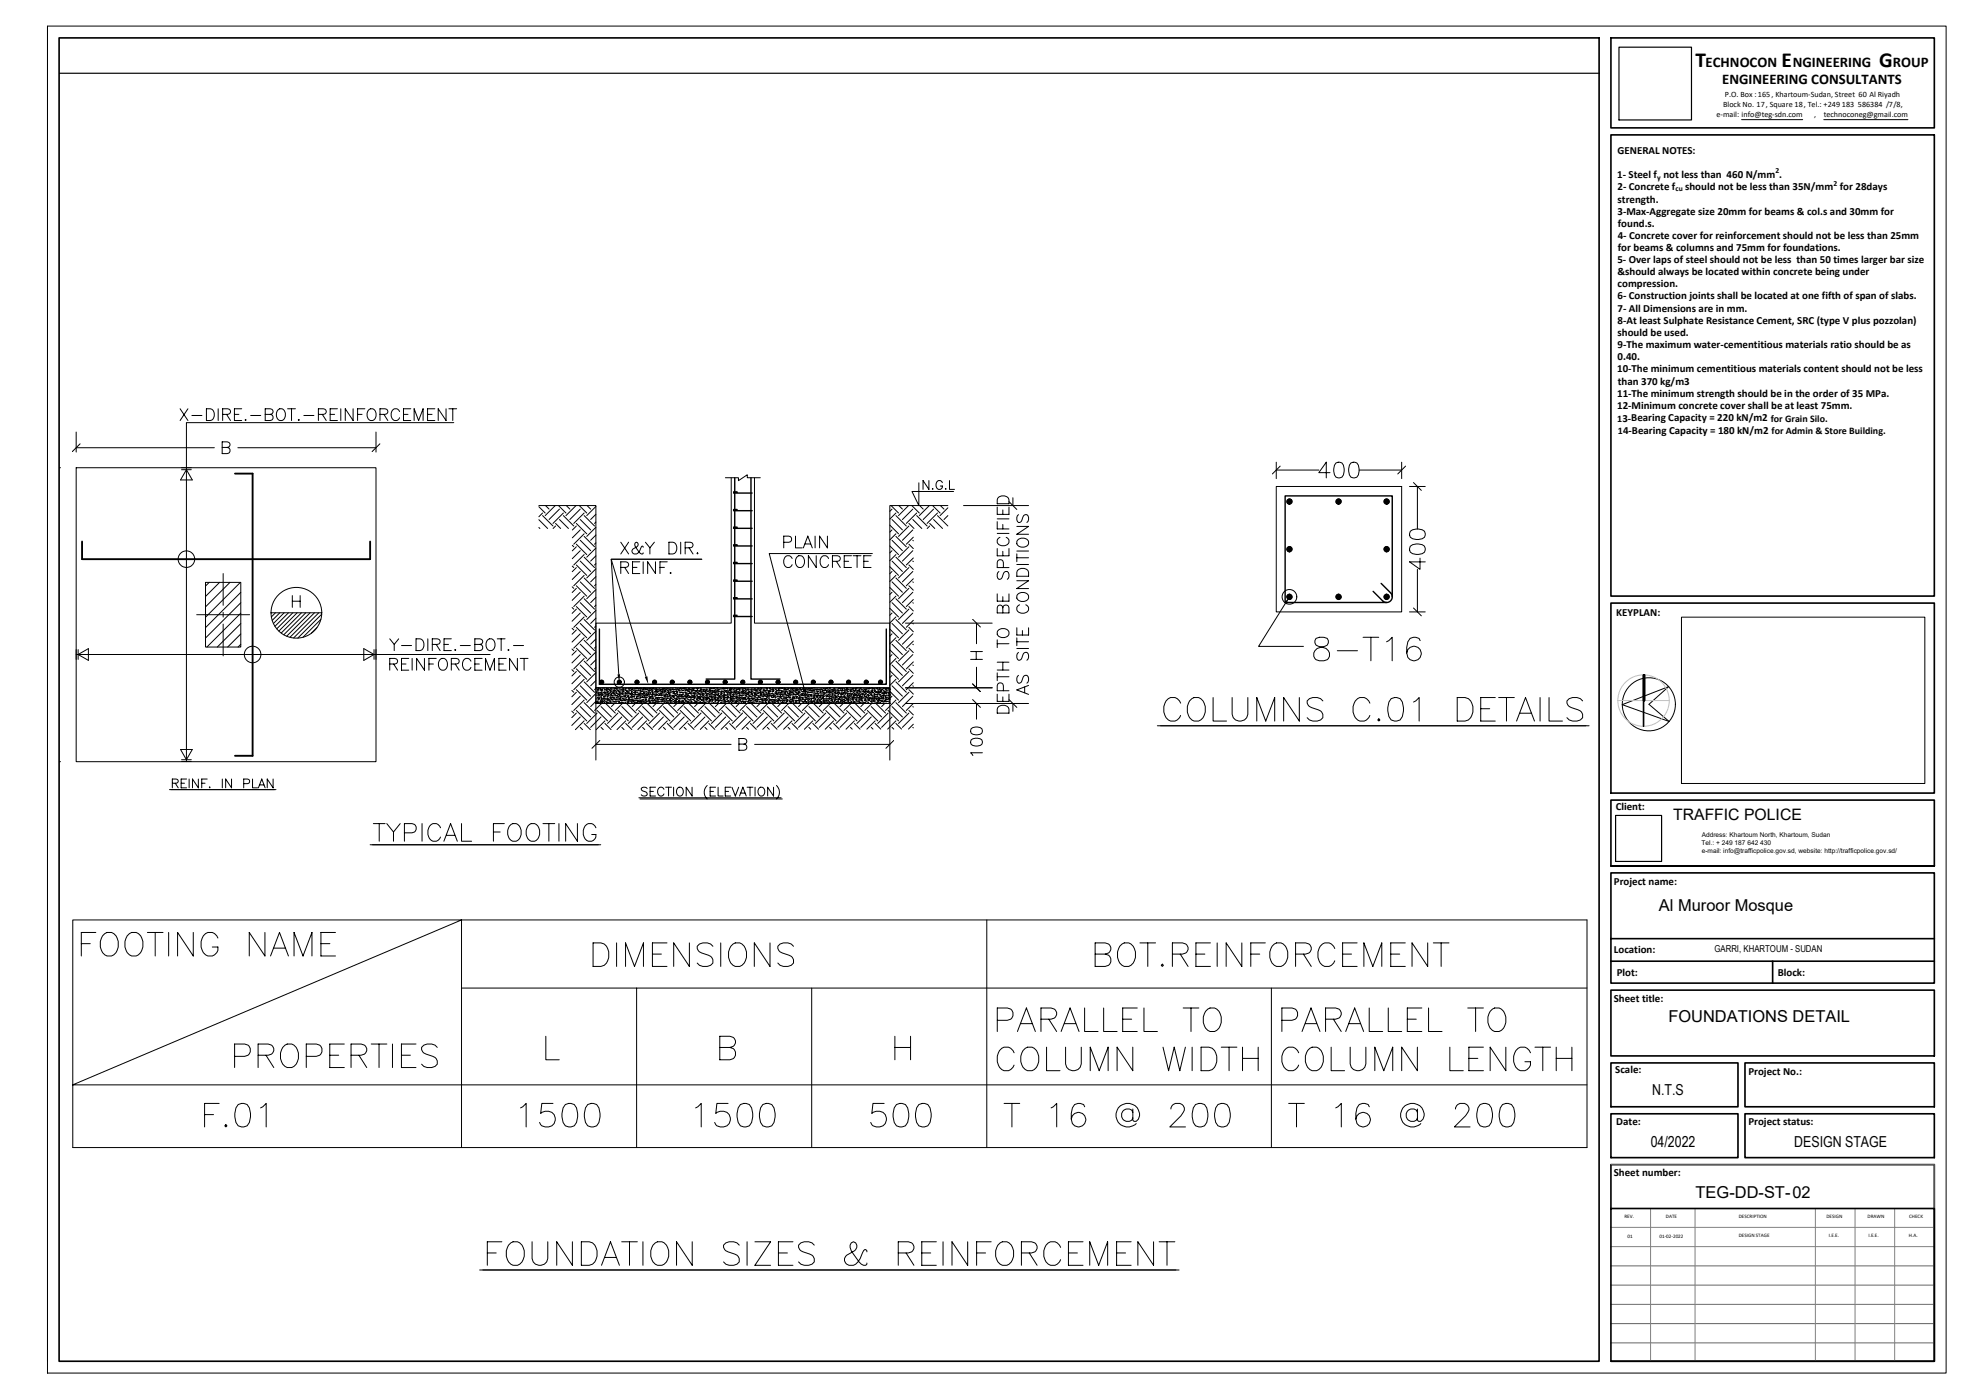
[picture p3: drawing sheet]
<svg xmlns="http://www.w3.org/2000/svg" width="420mm" height="297mm" viewBox="0 0 420 297" stroke-linecap="round" stroke-linejoin="round" font-family="sans-serif">
<defs><g id="words">
<g font-size="4.5">
<text x="360.5" y="14.3">T</text>
<text x="378.8" y="14.3">E</text>
<text x="399.6" y="14.3">G</text>
</g>
<g font-size="3.5">
<text x="352.8" y="193.7">Al Muroor Mosque</text>
<text x="354.8" y="217.4">FOUNDATIONS DETAIL</text>
<text x="360.5" y="254.7">TEG-DD-ST-02</text>
</g>
<text font-size="3.4" x="355.8" y="174.3">TRAFFIC POLICE</text>
<g font-size="3.2">
<text x="351.3" y="232.9">N.T.S</text>
<text x="351" y="244">04/2022</text>
<text x="381.5" y="244">DESIGN STAGE</text>
</g>
<g font-size="3.1">
<text x="362.7" y="14.3">ECHNOCON</text>
<text x="366.2" y="17.9">ENGINEERING CONSULTANTS</text>
<text x="381.2" y="14.3">NGINEERING</text>
<text x="402.5" y="14.3">ROUP</text>
</g>
<g font-size="2.3">
<text x="343.9" y="32.7">GENERAL NOTES:</text>
<text x="343.9" y="37.8">1- Steel f not less than 460 N/mm .</text>
<text x="343.9" y="40.5">2- Concrete f</text>
<text x="358.3" y="40.5">should not be less than 35N/mm for 28days</text>
<text x="343.9" y="45.7">3-Max-Aggregate size 20mm for beams &amp; col.s and 30mm for</text>
<text x="343.9" y="43.1">strength.</text>
<text x="344" y="50.8">4- Concrete cover for reinforcement should not be less than 25mm</text>
<text x="344" y="48.3">found.s.</text>
<text x="344" y="53.4">for beams &amp; columns and 75mm for foundations.</text>
<text x="343.9" y="56">5- Over laps of steel should not be less than 50 times larger bar size</text>
<text x="343.9" y="58.6">&amp;should always be located within concrete being under</text>
<text x="343.9" y="63.7">6- Construction joints shall be located at one fifth of span of slabs.</text>
<text x="343.9" y="61.1">compression.</text>
<text x="343.9" y="66.3">7- All Dimensions are in mm.</text>
<text x="343.9" y="71.5">should be used.</text>
<text x="344" y="68.9">8-At least Sulphate Resistance Cement, SRC (type V plus pozzolan)</text>
<text x="344" y="74.1">9-The maximum water-cementitious materials ratio should be as</text>
<text x="344" y="76.5">0.40.</text>
<text x="343.9" y="79.1">10-The minimum cementitious materials content should not be less</text>
<text x="344" y="81.8">than 370 kg/m3</text>
<text x="343.9" y="84.4">11-The minimum strength should be in the order of 35 MPa.</text>
<text x="343.9" y="86.9">12-Minimum concrete cover shall be at least 75mm.</text>
<text x="343.7" y="131">KEYPLAN:</text>
<text x="343.5" y="172.3">Client:</text>
<text x="343.2" y="188.1">Project name:</text>
<text x="343.2" y="202.6">Location:</text>
<text x="343.8" y="207.4">Plot:</text>
<text x="378" y="207.6">Block:</text>
<text x="343.1" y="213.1">Sheet title:</text>
<text x="343.5" y="228.2">Scale:</text>
<text x="371.8" y="228.5">Project No.:</text>
<text x="343.7" y="239.2">Date:</text>
<text x="371.8" y="239.2">Project status:</text>
<text x="343.1" y="250.1">Sheet number:</text>
</g>
<g font-size="2.1">
<text x="343.9" y="89.6">13-Bearing Capacity = 220 kN/m2 for Grain Silo.</text>
<text x="344" y="92.3">14-Bearing Capacity = 180 kN/m2 for Admin &amp; Store Building.</text>
</g>
<text font-size="2" x="364.5" y="202.4">GARRI, KHARTOUM - SUDAN</text>
<g font-size="1.7">
<text x="366.4" y="22.7">Block No. 17, Square 18, Tel.: +249 183 586384 /7/8,</text>
<text x="366.8" y="20.5">P.O. Box :165, Khartoum-Sudan, Street 60 Al Riyadh</text>
<text x="365" y="24.9">e-mail: info@teg-sdn.com</text>
<text x="385.7" y="24.9">,</text>
<text x="387.8" y="24.9">technoconeg@gmail.com</text>
</g>
<g font-size="1.6">
<text x="352.4" y="38.3">y</text>
<text x="356.3" y="40.7">cu</text>
<text x="377.5" y="36.9">2</text>
<text x="389.9" y="39.6">2</text>
</g>
<g font-size="1.4">
<text x="361.8" y="179.7">Tel.: + 249 187 642 430</text>
<text x="361.8" y="178">Address: Khartoum North, Khartoum, Sudan</text>
<text x="361.8" y="181.4">e-mail: info@trafficpolice.gov.sd, website: http://trafficpolice.gov.sd/</text>
</g>
<g font-size="1.1">
<text x="345.4" y="259.1">REV.</text>
<text x="346.1" y="263.2">01</text>
<text x="352.9" y="263.2">01-02-2022</text>
<text x="354.2" y="259.1">DATE</text>
<text x="369.7" y="263">DESIGN STAGE</text>
<text x="369.7" y="259">DESCRIPTION</text>
<text x="388.4" y="259.1">DESIGN</text>
<text x="388.9" y="263.1">I.E.E.</text>
<text x="397.1" y="259.1">DRAWN</text>
<text x="397.3" y="263.1">I.E.E.</text>
<text x="405.9" y="263.1">H.A.</text>
<text x="405.9" y="259.1">CHECK</text>
</g>
</g></defs>
<g fill="none" stroke="#000" stroke-width=".21">
<path d="M10.1 5.5h403.7v286.4h-403.7zM10.1 5.5v283.9M370.3 25.4h13M387.8 25.4h17.9M12.5 99.5h.4M16.2 99.5h63.7v62.5h-63.7zM16.2 91.9v4.2M16.2 95.2h29.4M17 94.4l-1.6 1.6M38.3 86.9l1.7 2.5M38.6 99.5h2.1M38.6 99.9h2.1"/>
<path d="M39.6 99.9l1.3 2.1h-2.5zM40 86.9l-1.7 2.5M40.8 88.3h2.1M43.9 86.9h.8a1.33 1.33 0 0 1 .9 1.3 1.33 1.33 0 0 1-.9 1.2h-.8zM46.4 86.9v2.5M47.2 95.1h1.1a.66 .66 0 0 1 .6 .7 .66 .66 0 0 1-.6 .6h-1.1v-2.5l1.5 .2a.58 .58 0 0 1 0 .9l-.4 .1M47.3 88.1l1.5-.1a.58 .58 0 0 0 0-1l-1.5-.1v2.5M48.2 88.1l.8 1.3M49.8 88.1h1M50.6 95.2h29.3M51.4 86.9h-1.6v2.5h1.6M52.1 89.3l.1-.1 .1 .1-.1 .1z"/>
<path d="M53.3 88.3h2.1M56.4 88.1h1.1a.66 .66 0 0 1 .6 .7 .66 .66 0 0 1-.6 .6h-1.1v-2.5l1.4 .1a.58 .58 0 0 1 0 1l-.3 .1M59 87.3a.92 .92 0 0 1 1.1-.4 .92 .92 0 0 1 .6 1 1.09 1.09 0 0 1-.3 1.2 1.09 1.09 0 0 1-1.2 .2 1.55 1.55 0 0 1-.2-2zM61.2 86.9h1.6M62 86.9v2.5M63.5 89.2l.2 .1-.2 .1-.1-.1zM64.6 88.3h2.1M67.7 88.1l1.4-.1a.58 .58 0 0 0 0-1l-1.4-.1v2.5M68.5 88.1l.9 1.3M70.2 88.1h1M71.7 86.9h-1.5v2.5h1.5M72.5 86.9v2.5"/>
<path d="M75.1 86.9v2.5l-1.7-2.5v2.5M76 88.1h1M77.6 86.9h-1.6v2.5M78.5 87a1.15 1.15 0 0 1 1.4 .4 1.15 1.15 0 0 1-.1 1.4 .92 .92 0 0 1-1 .6 .92 .92 0 0 1-.7-.9 1.52 1.52 0 0 1 .4-1.5zM79.9 91.9v4.2M80.8 94.4l-1.7 1.6M80.8 88.1l1.4-.1a.58 .58 0 0 0 0-1l-1.4-.1v2.5M81.6 88.1l.9 1.3M85 87.5a.92 .92 0 0 0-1.1-.6 .92 .92 0 0 0-.7 1 1.09 1.09 0 0 0 .2 1.2 1.09 1.09 0 0 0 1.2 .2l.4-.5M85.8 88.1h.9M87.3 86.9h-1.5v2.5h1.5M88.1 89.4v-2.5l.9 2.5 1-2.5v2.5"/>
<path d="M90.9 88.1h1M92.5 86.9h-1.6v2.5h1.6M94.8 86.9v2.5l-1.6-2.5v2.5M95.4 86.9h1.7M96.3 86.9v2.5M96.5 89.9h-56.9v72.1M271.4 98.3v3.5M271.4 99.9h9M272.2 99.1l-1.7 1.7M284.1 98.4a1.08 1.08 0 0 1 1.6 .5 2.75 2.75 0 0 1-.4 2.6 1.08 1.08 0 0 1-1.5-.5 2.75 2.75 0 0 1 .3-2.6zM287.2 98.4a1.08 1.08 0 0 1 1.6 .5 2.75 2.75 0 0 1-.3 2.6 1.08 1.08 0 0 1-1.6-.5 2.75 2.75 0 0 1 .3-2.6zM289 99.9h9"/>
<path d="M298 98.3v3.5M298.9 99.1l-1.7 1.7M114.6 107.5h12.1v42.1h62.5v-42.1h12.3M114.6 112.2l.2 .2M114.6 107.7l1.3 1.4M114.6 110.5l1.8 1.9M115.4 109.6l2.2 2.2M115.4 109.1l-.8 .8M116 107.5l.8 .7M118.1 107.5l-2.2 2.1M118.1 111.8l-.5 .6M118.1 111.3l1.1 1.1"/>
<path d="M118.8 107.5l1.5 1.6M119 108.2l-2.2 2.3M119 110.5l1.9 1.9M119.8 109.6l2.2 2.2M119.8 109.1l-2.2 2.2M120.4 107.5l.8 .7M121.7 116l.3 .3M122.5 107.5l-2.2 2.1M122.6 111.8l-.9 .9M122.6 116.3l-.9 .8M122.6 115.7l2.2 2.2M122.6 111.3l2.2 2.2"/>
<path d="M123.2 107.5l1.6 1.6M123.4 108.2l-2.2 2.3M123.4 112.7l-1.7 1.7M123.4 117.1l-1.7 1.7M123.4 119.3l2.2 2.2M123.4 114.9l2.2 2.2M123.4 110.5l2.2 2.2M124.2 118.5l2.2 2.2M124.2 114.1l2.2 2.2M124.2 109.6l2.2 2.2M124.2 109.1l-2.2 2.2M124.2 113.5l-2.2 2.2"/>
<path d="M124.2 117.9l-2.2 2.2M124.8 107.5l.8 .7M126.7 111l-.3 .3M126.7 115.4l-.3 .3M126.7 119.8l-.3 .3M126.7 109.3l-1.1 1.2M126.7 113.8l-1.1 1.1M126.7 118.2l-1.1 1.1M126.7 107.7l-1.9 1.9M126.7 112.1l-1.9 2M126.7 116.5l-1.9 2M132 115.3l1.7 2.5"/>
<path d="M133.7 115.3l-1.7 2.5M136 119.5h-1.5v2.5h1.5M136.8 116.4l-.3-.3-.2 .4a1.42 1.42 0 0 1-1.4 1.3 .6 .6 0 0 1-.5-.5 .6 .6 0 0 1 .2-.6l.8-.5a.53 .53 0 0 0 .3-.5 .53 .53 0 0 0-.4-.4l-.2 .1a.93 .93 0 0 0 .2 1.2l.9 1.1 .4 .1 .2-.3M136.8 119.5v2.5M137.2 115.3l1 1.2v1.3M139.1 115.3l-.9 1.2M139.4 119.5v2.5l-1.7-2.5v2.5M141.9 119.5h-1.6v2.5M142.2 115.3h.9a1.33 1.33 0 0 1 .8 1.2 1.33 1.33 0 0 1-.8 1.3h-.9zM144.7 115.3v2.5M145.7 116.5l1.4-.1a.58 .58 0 0 0 0-1l-1.4-.1v2.5M146.5 116.5l.9 1.3"/>
<path d="M148.2 117.7l.1-.2 .1 .2-.1 .1zM154.2 101.6h2.8v.6l1.9-1.2v.6h2.8M155.5 101.6v30.9h-28.8v13.7h62.5v-13.7h-28.8v-30.9M166.6 115.3h1.1a.66 .66 0 0 0 .6-.7 .66 .66 0 0 0-.6-.6h-1.1v2.5M168.4 118.8a.92 .92 0 0 0-1-.6 .92 .92 0 0 0-.8 .9 1.09 1.09 0 0 0 .3 1.2 1.09 1.09 0 0 0 1.2 .2l.3-.4M169.1 114v2.5h1.5M169.6 118.3a1.15 1.15 0 0 1 1.4 .4 1.15 1.15 0 0 1-.1 1.4 .92 .92 0 0 1-1 .6 .92 .92 0 0 1-.8-1 1.52 1.52 0 0 1 .5-1.4zM170.8 116.5l1-2.5 .9 2.5M171.2 115.7h1.2M173.3 114v2.5M173.6 118.2v2.5l-1.7-2.5v2.5M175.9 114v2.5l-1.6-2.5v2.5"/>
<path d="M176.2 118.8a.92 .92 0 0 0-1.1-.6 .92 .92 0 0 0-.7 .9 1.09 1.09 0 0 0 .2 1.2 1.09 1.09 0 0 0 1.2 .2l.4-.4M177 119.3l1.4-.1a.58 .58 0 0 0 0-.9l-1.4-.1v2.5M177.8 119.3l.9 1.4M179.5 119.3h1M181.1 118.2h-1.6v2.5h1.6M181.4 118.2h1.7M182.2 118.2v2.5M183.7 119.3h.9M185.2 118.2h-1.5v2.5h1.5M185.5 117.7h-21.9l7.4 28.8M189.2 116.1l1.9 1.8M189.2 111.6l1.9 1.9"/>
<path d="M189.5 107.5l1.6 1.6M189.7 110.5l2.2 2.2M189.7 108.2l-.5 .5M189.7 112.7l-.5 .4M189.7 117.1l-.5 .5M189.7 119.3l2.2 2.2M189.7 114.9l2.2 2.2M190.5 118.5l2.2 2.2M190.5 114.1l2.2 2.2M190.5 109.6l2.2 2.2M190.5 109.1l-1.3 1.3M190.5 113.5l-1.3 1.3"/>
<path d="M190.5 117.9l-1.3 1.3M191.1 107.5l.8 .7M193.2 107.5l-2.1 2.1M193.3 111.8l-2.2 2.3M193.3 116.3l-2.2 2.2M193.3 115.7l.9 .9M193.3 111.3l1 1.1M193.9 107.5l1.6 1.6M194.1 108.2l-2.2 2.3M194.1 112.7l-2.2 2.2M194.1 117.1l-2.2 2.2M194.1 119.3l.1 .1"/>
<path d="M194.1 114.9l.1 .1M194.1 110.5l1.9 1.9M194.2 114.2l-1.5 1.5M194.2 118.6l-1.5 1.5M194.9 109.1l-2.2 2.2M194.9 109.6l2.2 2.2M195.4 102.7v4.8l-1.5-3h8.9M195.5 107.5l.8 .7M197.5 102.2v1.9l-1.2-1.9v1.9M197.6 107.5l-2.1 2.1M197.7 111.8l-.5 .6M197.7 111.3l1.1 1.1"/>
<path d="M198.2 104h.2zM198.3 107.5l1.6 1.6M198.5 110.5l1.9 1.9M198.5 108.2l-2.2 2.3M199.3 109.6l2.2 2.2M199.3 109.1l-2.2 2.2M200 107.5l.7 .7M200.4 102.6a.69 .69 0 0 0-.8-.4 .69 .69 0 0 0-.6 .7v.4a.67 .67 0 0 0 .7 .8 .67 .67 0 0 0 .7-.8h-.5M201 104h.2zM201.5 109.6l-.8 .9M201.5 108l-1.6 1.6M201.9 102.2v1.9h1.1"/>
<path d="M204.9 107.5h13.8M212 107.8v1.6h2.5v-1.6M212 110.9v1.6h2.5M212 116.6v1.6h2.5v-1.6M212 113.4h2.5M212 110.3h2.5M212.4 105.7a1.4 1.4 0 0 1 2.1 .6v.8h-2.5v-.8zM212.6 114.2a.92 .92 0 0 0-.6 1.1 .92 .92 0 0 0 1 .7 1.09 1.09 0 0 0 1.2-.2 1.09 1.09 0 0 0 .2-1.2l-.5-.4M213.2 108.4v1M213.2 111.5v1M213.2 117.2v1M214.5 106.7l1.7 1.6"/>
<path d="M215.4 105.8v1.7M216.2 117.8v1.6M216.2 118.6h2.5M216.2 117.2h2.5M216.2 111.9h2.5l-2.5 1.7h2.5M216.6 114.7a1.29 1.29 0 0 1 1.3-.2 1.29 1.29 0 0 1 .8 1.1 1.42 1.42 0 0 1-2.5 0v-.5zM216.6 109.4a.94 .94 0 0 0-.4 .9 .94 .94 0 0 0 .6 .8l.4-.2 .3-1a.61 .61 0 0 1 .5-.5 .61 .61 0 0 1 .6 .3 1.15 1.15 0 0 1-.3 1.4M271.4 103.4h26.6v26.7h-26.6zM274.1 106.1l-.5 .5M274.1 116.2l-.5 .5M274.3 106.1l-.7 .6M274.3 116.2l-.7 .6"/>
<path d="M274.4 106.1l-.7 .7M274.4 116.3l-.7 .7M274.5 106.2l-.8 .7M274.5 116.3l-.8 .8M274.6 106.3l-.8 .7M274.6 116.4l-.8 .7M274.6 106.3l-.7 .8M274.6 116.5l-.7 .7M274.7 106.4l-.7 .7M274.7 116.6l-.7 .7M274.7 106.6l-.6 .6M274.7 106.7l-.4 .5"/>
<path d="M274.7 116.7l-.6 .6M274.7 116.8l-.4 .5M282.8 100.5h-2.4l1.6-2.2v3.3M284.5 106.1l-.4 .5M284.7 106.1l-.6 .6M284.8 106.1l-.7 .7M284.9 106.2l-.7 .7M285 106.3l-.8 .7M285.1 106.3l-.8 .8M285.1 106.4l-.7 .7M285.1 106.6l-.6 .6M285.1 106.7l-.4 .5"/>
<path d="M294.3 106.6l.6 .6M294.3 106.7l.5 .5M294.3 116.7l.6 .6M294.3 116.8l.5 .5M294.3 106.4l.7 .7M294.3 116.6l.7 .7M294.4 106.3l.7 .8M294.4 116.5l.7 .7M294.5 106.3l.7 .7M294.5 116.4l.7 .7M294.5 106.2l.8 .7M294.5 116.3l.8 .8"/>
<path d="M294.6 106.1l.7 .7M294.6 116.3l.7 .7M294.8 106.1l.6 .6M294.8 116.2l.6 .6M294.9 106.1l.5 .5M294.9 116.2l.5 .5M299.7 103.4h3.4M299.9 116.1a2.58 2.58 0 0 1 3 0 1.08 1.08 0 0 1-.5 1.6 2.75 2.75 0 0 1-2.5-.3l-.2-.5zM299.9 113a2.58 2.58 0 0 1 3 0 1.08 1.08 0 0 1-.5 1.5 2.75 2.75 0 0 1-2.5-.3l-.2-.4zM300.6 102.6l1.6 1.7M301.4 103.4v9.1M301.9 118.7v2.4l-2.2-1.6h3.4"/>
<path d="M16.2 138.1v2.1M16.2 139.2h88M16.6 138.1v2.1M16.6 139.2l2.2-1.3v2.5zM41.8 130.7h11.3M43.7 123.8h7.5v13.8h-7.5zM44.5 123.8l-.8 .8M46.7 123.8l-3 3M48.9 123.8l-5.2 5.2M51.1 123.8l-7.4 7.4M51.2 126l-7.5 7.5M51.2 128.2l-7.5 7.5"/>
<path d="M51.2 130.4l-7.2 7.2M51.2 132.6l-5 5M51.2 134.8l-2.8 2.8M51.2 137l-.6 .6M57.6 130.3h10.8M57.7 130.3h-.1M58.6 130.3l-.9 .9M59.5 130.3l-1.6 1.6M60.4 130.3l-2.3 2.3M61.3 130.3l-2.8 2.9M62.2 127.8h1.6M62.2 126.6v2.5"/>
<path d="M62.3 130.3l-3.5 3.4M63.2 130.3l-3.9 3.9M63.8 126.6v2.5M64.1 130.3l-4.3 4.3M65 130.3l-4.7 4.7M65.9 130.3l-4.9 5M66.9 130.3l-5.3 5.2M67.4 133.4l-1.2 1.3M67.8 130.3l-5.4 5.4M68.2 131.7l-3.8 3.8M68.4 130.6l-5.1 5.1M77.4 137.9l2.1 1.3-2.1 1.2z"/>
<path d="M79.5 138.1v2.1M79.9 138.1v2.1M82.9 135.8l.9 1.2v1.3M84.8 135.8l-1 1.2M85.4 137.3h2.1M86.9 140h-1.5v2.5h1.5M87.6 140v2.5M88.5 135.8h.8a1.33 1.33 0 0 1 .9 1.3 1.33 1.33 0 0 1-.9 1.2h-.8zM90.3 140v2.5l-1.7-2.5v2.5M91 135.8v2.5M91.9 137l1.4-.1a.58 .58 0 0 0 0-1l-1.4-.1v2.5M92.8 137l.8 1.3"/>
<path d="M92.8 140h-1.6v2.5M94.4 137h1M96 135.8h-1.6v2.5h1.6M96.7 138.2l.1-.1 .1 .1-.1 .1zM97.9 137.3h2.1M101 137h1a.66 .66 0 0 1 .7 .7 .66 .66 0 0 1-.7 .6h-1v-2.5l1.4 .1a.58 .58 0 0 1 0 1l-.4 .1M102.5 140h-1.5v2.5h1.5M103.6 136.2a.92 .92 0 0 1 1-.3 .92 .92 0 0 1 .7 .9 1.09 1.09 0 0 1-.3 1.2 1.09 1.09 0 0 1-1.2 .2 1.55 1.55 0 0 1-.2-2zM105.7 135.8h1.7M106.6 135.8v2.5M107.6 140h-1.5v2.5h1.5M108.1 138.1l.1 .1-.1 .1-.1-.1z"/>
<path d="M109.2 137.3h2.1M110 140v2.5l-1.7-2.5v2.5M110.6 140h1.7M111.4 140v2.5M121.6 138l.4 .4M121.6 133.6l.4 .3M121.7 129.2l.3 .3M121.7 124.8l.3 .3M121.7 120.4l.3 .3M122.6 120.7l-.9 .9M122.6 125.1l-.9 .9M122.6 129.5l-1 .9"/>
<path d="M122.6 133.9l-1 1M122.6 138.4l-1 .9M122.6 137.8l2.2 2.2M122.6 133.4l2.2 2.2M122.6 129l2.2 2.2M122.6 124.5l2.2 2.3M122.6 120.1l2.2 2.2M123.4 121.5l-1.7 1.7M123.4 125.9l-1.7 1.8M123.4 130.3l-1.8 1.8M123.4 134.8l-1.8 1.7M123.4 139.2l-1.8 1.7"/>
<path d="M123.4 137l2.2 2.2M123.4 132.6l2.2 2.2M123.4 128.1l2.2 2.2M123.4 123.7l2.2 2.2M124.2 136.1l2.2 2.3M124.2 131.7l2.2 2.2M124.2 127.3l2.2 2.2M124.2 122.9l2.2 2.2M124.2 122.3l-2.2 2.2M124.2 126.8l-2.2 2.2M124.2 131.2l-2.2 2.2M124.2 135.6l-2.2 2.2"/>
<path d="M126.7 124.3l-.3 .2M126.7 128.7l-.3 .3M126.7 133.1l-.3 .3M126.7 137.5l-.3 .3M126.7 122.6l-1.1 1.1M126.7 127l-1.1 1.1M126.7 131.4l-1.1 1.2M126.7 135.9l-1.1 1.1M126.7 120.9l-1.9 2M126.7 125.4l-1.9 1.9M126.7 129.8l-1.9 1.9M126.7 134.2l-1.9 1.9"/>
<path d="M126.7 138.6l-1.9 2M132 120.6l1.4-.1a.58 .58 0 0 0 0-.9l-1.4-.1v2.5M132.8 120.6l.9 1.4M134.5 120.6h.9M140.3 120.6h1M142.5 121.8l.1-.1 .1 .1-.1 .2zM189.2 138.2l1.9 1.8M189.2 133.7l1.9 1.9M189.2 129.3l1.9 1.9M189.2 124.9l1.9 1.9M189.2 120.5l1.9 1.8M189.7 121.5l-.5 .5"/>
<path d="M189.7 125.9l-.5 .5M189.7 130.3l-.5 .5M189.7 134.8l-.5 .4M189.7 139.2l-.5 .5M189.7 137l2.2 2.2M189.7 132.6l2.2 2.2M189.7 128.1l2.2 2.2M189.7 123.7l2.2 2.2M190.5 136.1l2.2 2.3M190.5 131.7l2.2 2.2M190.5 127.3l2.2 2.2M190.5 122.9l2.2 2.2"/>
<path d="M190.5 122.3l-1.3 1.3M190.5 126.8l-1.3 1.3M190.5 131.2l-1.3 1.3M190.5 135.6l-1.3 1.3M192.5 132.5h18.5M193.3 120.7l-2.2 2.2M193.3 125.1l-2.2 2.2M193.3 129.5l-2.2 2.2M193.3 133.9l-2.2 2.2M193.3 138.4l-2.2 2.2M193.3 137.8l.9 .9M193.3 133.4l.9 .9"/>
<path d="M193.3 129l.9 .9M193.3 124.5l.9 1M193.3 120.1l.9 1M194.1 121.5l-2.2 2.2M194.1 125.9l-2.2 2.2M194.1 130.3l-2.2 2.3M194.1 134.8l-2.2 2.2M194.1 139.2l-2.2 2.2M194.1 137l.1 .1M194.1 132.6l.1 .1M194.1 128.1l.1 .1M194.1 123.7l.1 .1"/>
<path d="M194.2 123.1l-1.5 1.4M194.2 127.5l-1.5 1.5M194.2 131.9l-1.5 1.5M194.2 136.3l-1.5 1.5M206.4 138.5h2.5M206.8 131.7l1.7 1.6M207.6 138.5v1.7M207.6 132.5v4.4M212 126.3v1.5h2.5v-1.5M212 136v1.7M212 136.9h2.5M212.2 134.1a1.46 1.46 0 0 1 2.3 .3 1.31 1.31 0 0 1-.9 1.2 1.31 1.31 0 0 1-1.4-.5l-.2-.3z"/>
<path d="M212.4 121.5a.94 .94 0 0 0-.4 .9 .94 .94 0 0 0 .6 .8l.4-.3 .3-.9a.61 .61 0 0 1 .5-.5 .61 .61 0 0 1 .6 .2 1.15 1.15 0 0 1-.2 1.5M213.2 129.2l-.1-.3a.58 .58 0 0 0-.9 0l-.2 1.4h2.5v-1.1a.66 .66 0 0 0-.6-.6 .66 .66 0 0 0-.7 .6v1.1M213.2 126.9v.9M213.3 120.7v-1.1a.66 .66 0 0 0-.6-.6 .66 .66 0 0 0-.7 .6v1.1h2.5M216.2 137.9h2.5M216.2 136.5h2.5M216.2 133.5v1.5h2.5v-1.5M216.2 135.6v1.7M216.2 123.5h2.5l-2.5 1.6h2.5M216.2 120h2.5M216.3 126.5a1.46 1.46 0 0 1 2.4 .2 1.31 1.31 0 0 1-.9 1.2 1.31 1.31 0 0 1-1.5-.5l-.1-.2zM216.3 121.3a1.4 1.4 0 0 1 2.4 .4v.8h-2.5z"/>
<path d="M216.6 138.7a.94 .94 0 0 0-.4 .9 .94 .94 0 0 0 .6 .8l.4-.3 .3-.9a.61 .61 0 0 1 .5-.5 .61 .61 0 0 1 .6 .3 1.15 1.15 0 0 1-.3 1.4M216.8 128.6a.92 .92 0 0 0-.6 1 .92 .92 0 0 0 1 .8 1.09 1.09 0 0 0 1.1-.3 1.09 1.09 0 0 0 .3-1.1l-.5-.4M217.4 134.1v.9M273.3 128.3l-5.7 9.1h9.6M273.6 127l.5 .4M273.6 126.8l.7 .6M273.7 126.7l.7 .7M273.7 126.6l.8 .7M273.8 126.5l.8 .8M273.9 126.5l.7 .7M274 126.4l.7 .7M274.1 126.4l.6 .6"/>
<path d="M274.3 126.4l.4 .4M279.8 135.7a1.01 1.01 0 0 0 .5 1.7l1 .2a1.44 1.44 0 0 1 1.4 1.4 1.44 1.44 0 0 1-1.2 1.5h-1a1.38 1.38 0 0 1-1.2-1.1 1.38 1.38 0 0 1 .8-1.5l1.6-.5a1.01 1.01 0 0 0 .5-1.7l-.7-.2h-1zM284.1 127l.4 .4M284.1 126.8l.6 .6M284.1 126.7l.7 .7M284.2 126.6l.7 .7M284.2 126.5l.8 .8M284.3 126.5l.8 .7M284.4 138.4h4.2M284.4 126.4l.7 .7M284.5 126.4l.6 .6M284.7 126.4l.4 .4"/>
<path d="M289.8 135.5h3.4M291.5 135.5v5M294.8 126.4l-.5 .4M294.8 136.5l.5-.3 .7-.7v5M294.9 126.4l-.6 .6M295 126.4l-.7 .7M295.1 126.5l-.7 .7M295.2 126.5l-.7 .8M295.3 126.6l-.8 .7M295.3 126.7l-.7 .7M295.4 127l-.5 .4M295.4 126.8l-.6 .6"/>
<path d="M299.7 130.1h3.4M300.6 129.3l1.6 1.6M301.4 121.1v9M302 136.2l-.3-.5a1.62 1.62 0 0 0-2.3 .8l-.3 1.1v1.2l.3 1a1.55 1.55 0 0 0 2.5 .1 1.55 1.55 0 0 0-.7-2.4 1.55 1.55 0 0 0-2.1 1.3M357.5 131.2h51.8v35.4h-51.8zM38.4 159.4h2.5l-1.3 2.1zM82.9 141.2l1.4-.1a.58 .58 0 0 0 0-1l-1.4-.1v2.5M83.7 141.2l.8 1.3M85.4 141.2h.9M91.2 141.2h1M93.7 140.1a1.15 1.15 0 0 1 1.3 .4 1.15 1.15 0 0 1 0 1.4 .92 .92 0 0 1-1 .6 .92 .92 0 0 1-.8-1 1.52 1.52 0 0 1 .5-1.4zM96 141.2l1.4-.1a.58 .58 0 0 0 0-1l-1.4-.1v2.5"/>
<path d="M96.8 141.2l.8 1.3M100.1 140.6a.92 .92 0 0 0-1-.6 .92 .92 0 0 0-.8 .9 1.09 1.09 0 0 0 .3 1.2 1.09 1.09 0 0 0 1.2 .3l.3-.5M101 141.2h.9M103.2 142.5v-2.5l1 2.5 .9-2.5v2.5M106.1 141.2h.9M121.6 151.2l.4 .4M121.6 146.8l.4 .4M121.6 142.4l.4 .4M122.6 142.8l-1 .9M122.6 147.2l-1 1M122.6 151.6l-1 1M122.6 151.1l2.2 2.2"/>
<path d="M122.6 146.6l2.2 2.3M122.6 142.2l2.2 2.2M123.4 143.6l-1.8 1.8M123.4 148l-1.8 1.8M123.4 152.4l-1.8 1.8M123.4 154.7l.5 .4M123.4 150.2l2.2 2.2M123.4 145.8l2.2 2.2M123.4 141.4l2.2 2.2M124.2 153.8l1.3 1.3M124.2 149.4l2.2 2.2M124.2 145l2.2 2.2"/>
<path d="M124.2 140.6l2.2 2.2M124.2 140l-2.2 2.2M124.2 144.4l-2.2 2.2M124.2 148.9l-2.2 2.2M124.2 153.3l-1.9 1.8M126.7 141.9l-.3 .3M126.7 146.4l-.3 .2M126.7 140.3l-1.1 1.1M126.7 144.7l-1.1 1.1M126.7 149.1l-1.1 1.1M126.7 143l-1.9 2M126.7 147.5l-1.9 1.9"/>
<path d="M126.7 149.2h.1M126.7 146.2h62.5v3.4h-62.5zM126.7 149.6h62.5zM126.7 149.6v12M126.7 158.3h28.8M126.7 149.1v.1M126.7 147.8h.1M126.7 149.1h.1M126.7 148.6h.1M126.8 146.5h.1M126.8 149.3h.1M126.9 147.1h.1"/>
<path d="M126.8 149.2h.1M126.9 149.1h.1M126.9 146.9h.1M126.9 147.5h.1M127 149.4h.1M127 147.2h.1M127 151.6l-2.2 2.2M127 151.1l2.2 2.2M127 148.3h.1M127 146.8h.1M127 147.8h.1M127.1 149.2h.1"/>
<path d="M127.1 148.8h.1M127.1 148.4h.1M127.1 148.5h.1M127.1 146.2h.1M127.1 146.5h.1M127.2 148h.1M127.2 148.7h.1M127.2 147.6h.1M127.2 147.2h.1M127.2 146.7h.1M127.2 146.5h.1M127.2 146.3h.1"/>
<path d="M127.2 149.4h.1M127.2 146.4h.1M127.2 147.8h.1M127.2 147.3h.1M127.4 148.5h.1M127.3 149.6h.1M127.3 147.5h.1M127.3 147.8h.1M127.4 147.3h.1M127.4 147.8h.1M127.4 148.6h.1M127.5 148.2h.1"/>
<path d="M127.5 148.4h.1M127.5 157.4l-1.6 1.7M127.6 149.1h.1M127.7 147.6h.1M127.6 149.5h.1M127.6 147.2h.1M127.7 149h.1M127.7 147.4h.1M127.7 149.3h.1M127.7 147.3h.1M127.7 146.8h.1M127.7 148.2h.1"/>
<path d="M127.7 146.6h.1M127.7 146.4l-.1 .1zM127.7 149.6h.1M127.8 149.1h.1M127.8 148.7h.1M127.8 148.3h.1M127.8 148l.1-.1-.1 .1M127.8 152.4l-2.2 2.3M127.8 154.7l.5 .4M127.8 150.2l2.2 2.2M127.8 147.9h.1M127.8 148.5h.1"/>
<path d="M127.8 147.7h.1M127.8 147.5h.1M127.8 147.1h.1M127.8 146.7h.1M127.9 144.6l-.4 .4M128 146.7h.1M127.9 146.6h.1M127.9 147.4h.1M127.9 149.6l-1.5 1.5M127.9 149h.1M127.9 148.6h.1M128 149.2h.1"/>
<path d="M128 147.7h.1M128 144.6l-.5 .5M128 146.8h.1M128.1 149h.1M128 146.3h.1M128 146.6h.1M128.1 147.9h.1M128.1 149.3l-.1 .1v-.1M128.1 148.7h.1M128.1 149.5h.1M128.1 144.7l-.5 .5M128.1 147.2h.1"/>
<path d="M128.2 144.7l-.6 .6M128.2 144.8l-.6 .5M128.2 147.5h.1M128.2 149.2h.1M128.3 148.5h.1M128.3 144.8l-.6 .6M128.3 148.1h.1M128.3 147.2h.1M128.3 144.9l-.5 .5M128.4 148.1h.1M128.3 145l-.4 .4M128.3 145.1l-.3 .3"/>
<path d="M128.3 146.3h.1M128.4 148.8h.1M128.4 147.3h.1M128.4 149.5h.1M128.4 149.1h.1M128.4 148.6h.1M128.4 149h.1M128.4 148.2h.1M128.4 146.5h.1M128.4 147.8h.1M128.5 147.4h.1M128.5 146.7h.1"/>
<path d="M128.5 148.5h.1M128.5 147h.1M128.5 146.6h.1M128.6 149.4h.1M128.6 147.4h.1M128.6 148h.1M128.6 147.6h.1M128.7 147.2h.1M128.6 153.8l1.3 1.3M128.6 153.3l-1.8 1.8M128.7 149.1h.1M128.7 147.5h.1"/>
<path d="M128.7 147.9h.1M128.7 148.5h.1M128.7 148.7h.1M128.8 149.6h.1M128.8 149.6l2 2M128.9 149.4h.1M128.9 149.2h.1M128.9 147.6h.1M129 146.3h.1M128.9 147.1h.1M129 146.8h.1M129 147.3h.1"/>
<path d="M129 149.4h.1M129 149h.1M129 148.6h.1M129.1 146.6l-.1 .2zM129.1 148h.1M129.1 148.1h.1M129.1 148.6h.1M129.1 147.7h.1M129.1 147.3h.1M129.1 146.9h.1M129.1 148.7h.1M129.1 147.6h.1"/>
<path d="M129.1 147.1h.1M129.1 146.5h.1M129.2 149.5h.1M129.2 148h.1M129.2 146.4h.1M129.2 149.3h.1M129.2 148.9h.1M129.2 146.6h.1M129.2 148.1l-.1 .1M129.2 147.4h.1M129.2 147.1h.1M129.3 146.6h.1"/>
<path d="M129.3 148.6h.1M129.3 149.6h.1M129.5 147.7h.1M129.4 147.9h.1M129.4 147.5h.1M129.4 149.6h.1M129.4 148.7h.1M129.4 149h.1M129.4 147.4h.1M129.5 148.8h.1M129.5 148.4h.1M129.6 149.2h.1"/>
<path d="M129.6 146.6h.1M129.6 147.3h.1M129.7 149.3h.1M129.8 146.8h.1M129.7 148.9h.1M129.7 148.5h.1M129.7 148.1h.1M129.7 147h.1M129.7 147.6h.1M129.7 147.2h.1M129.8 146.4h.1M129.9 149.1h.1"/>
<path d="M129.8 148.6h.1M129.8 148.3h.1M129.8 147h.1M129.9 147.9h.1M129.9 146.6h.1M129.9 149.4h.1M129.9 147.8h.1M129.9 146.3h.1M129.9 147.5h.1M130 148.8h.1M130 147.7h.1M130 146.5h.1"/>
<path d="M130.1 147.9h.1M130.1 148.8h.1M130.2 148.2h.1M130.1 148.9h.1M130.1 147.3h.1M130.2 147.8h.1M130.2 147.4h.1M130.2 148.6h.1M130.2 149.2h.1M130.3 147l.1-.1-.1 .1M130.3 147.3h.1M130.3 149.2h.1"/>
<path d="M130.3 148.3h.1M130.3 148.8h.1M130.3 148.4h.1M130.4 148h.1M130.4 147.6h.1M130.4 147.1h.1M130.4 146.7h.1M130.4 146.3h.1M130.5 147.3h.1M130.4 149.2h.1M130.5 148.6h.1M130.5 146.9h.1"/>
<path d="M130.5 146.7h.1M130.6 148.3l-.1 .1 .1-.1M130.6 147.5h.1M130.6 148.5h.1M130.6 146.9h.1M130.6 149.3h.1M130.6 147.7h.1M130.6 147.8h.1M130.7 149.6l-.7 .6M130.7 148h.1M130.8 146.4h.1M130.7 146.8h.1"/>
<path d="M130.7 148.8h.1M130.8 149.1h.1M130.8 148.7h.1M130.8 146.9h.1M130.9 148.7h.1M130.9 147.2h.1M130.9 149.3h.1M130.9 149.5h.1M130.9 147.8h.1M130.9 149.6h.1M130.9 149.1h.1M131 148.7h.1"/>
<path d="M131 147.3h.1M131 148.3h.1M131 147.9h.1M131 147.5h.1M131 147.1h.1M131 146.6h.1M131.1 148.7h.1M131.1 148.6h.1M131.1 148.2h.1M131.2 146.4h.1M131.3 147.8h.1M131.2 146.7h.1"/>
<path d="M131.2 149h.1M131.2 147.5h.1M131.3 146.8h.1M131.3 148.3h.1M131.3 149.2h.1M131.3 147.6h.1M131.4 148h.1M131.4 151.6l-2.2 2.2M131.4 151.1l2.2 2.2M131.4 148.8h.1M131.4 148.1h.1M131.4 147.7h.1"/>
<path d="M131.6 146.9h.1M131.6 148.6h.1M131.6 149.3h.1M131.6 143.4l-1.6-24.5h19.2h-19.2l7.4 25M131.6 149.5h.1M131.6 149h.1M131.6 147h.1M131.7 149.2h.1M131.6 148.2h.1M131.6 144.6l-.3 .4M131.6 146.3h.1M131.6 147.8h.1"/>
<path d="M131.6 147.4h.1M131.7 147h.1M131.7 146.5h.1M131.7 149.4h.1M131.7 147.1l-.1 .1M131.7 144.6l-.4 .5M131.7 147.6h.1M131.8 147.2h.1M131.8 147.9h.1M131.8 148.7h.1M131.8 144.7l-.5 .5M131.9 146.7h.1"/>
<path d="M131.9 148.1h.1M131.9 148.5l-.1 .1zM131.9 147.5h.1M131.9 144.7l-.6 .6M132 148.3h.1M132 144.8l-.6 .5M132 148.8h.1M132 149.4h.1M132 144.8l-.5 .6M132 148.9h.1M132 148.2h.1M132 146.6h.1"/>
<path d="M132.1 144.9l-.6 .5M132.1 148h.1M132.1 147.1h.1M132.1 149h.1M132.1 148.8h.1M132.1 145l-.5 .4M132.1 145.1l-.4 .3M132.1 147.5h.1M132.1 146.7h.1M132.3 147.4h.1M132.2 147.6h.1M132.2 149.4h.1"/>
<path d="M132.2 152.4l-2.2 2.3M132.2 154.7l.5 .4M132.2 150.2l2.2 2.2M132.2 149.3h.1M132.2 149h.1M132.2 148.5h.1M132.3 148.1h.1M132.3 147.7h.1M132.3 147.3h.1M132.3 146.9h.1M132.3 146.5h.1M132.3 149.6l-1.5 1.5"/>
<path d="M132.3 148.5h.1M132.3 148.9h.1M132.3 148.4h.1M132.4 146.3h.1M132.4 146.6h.1M132.5 149.3h.1M132.5 148.7h.1M132.6 146.5h.1M132.5 147.1h.1M132.5 146.8h.1M132.6 147.6h.1M132.7 148.4h.1"/>
<path d="M132.7 148h.1M132.7 147.9h.1M132.7 148.1h.1M132.7 148.9h.1M132.7 148.8h.1M132.8 148.1h.1M132.8 146.5h.1M132.8 148.8h.1M132.8 148.9h.1M132.8 147.3h.1M132.8 149.3h.1M132.9 148.9h.1"/>
<path d="M132.9 146.6h.1M132.9 148.5h.1M132.9 148h.1M132.9 149.4h.1M132.9 147.6h.1M132.9 147.2h.1M132.9 146.8h.1M133 146.4h.1M133 147.9h.1M133 147.4h.1M133 147.5h.1M133 153.3l-1.8 1.8"/>
<path d="M133 153.8l1.3 1.3M133.1 148.4h.1M133.1 146.8h.1M133.1 146.3h.1M133.1 147.3l-.1 .1 .1-.1M133.1 148.3h.1M133.1 148.7h.1M133.2 146.8h.1M133.2 149.6l2.1 2M133.2 148.7l-.1 .1zM133.2 147.6h.1M133.3 149.2h.1"/>
<path d="M133.4 147h.1M133.3 147.4h.1M133.3 147h.1M133.4 148.1h.1M133.5 149.3h.1M133.4 148.9h.1M133.4 147.1h.1M133.5 147.9h.1M133.5 149.5h.1M133.5 148h.1M133.5 146.4h.1M133.5 149.2h.1"/>
<path d="M133.5 148.8h.1M133.5 148.4h.1M133.5 147.2h.1M133.6 147.5h.1M133.6 149.4h.1M133.6 147.1h.1M133.6 149.2h.1M133.6 146.7h.1M133.6 148.7h.1M133.6 148h.1M133.6 146.3h.1M133.6 146.9h.1"/>
<path d="M133.7 146.5h.1M133.8 148.4h.1M133.7 146.3h.1M133.8 149h.1M133.8 148.2h.1M133.8 146.7h.1M133.8 147.4h.1M133.8 148.8h.1M133.9 146.8h.1M133.9 147.6h.1M133.9 148.7h.1M133.9 148.2h.1"/>
<path d="M134 146.4h.1M134.1 147.5h.1M134 149.1h.1M134.1 148.1h.1M134.1 148.9h.1M134.1 146.2h.1M134.1 146.9h.1M134.1 149.5h.1M134.1 149.1h.1M134.2 148.7h.1M134.2 148.3h.1M134.2 147.9h.1"/>
<path d="M134.2 147.4h.1M134.2 147h.1M134.2 147.8h.1M134.2 146.3h.1M134.2 146.6h.1M134.2 149.4h.1M134.2 148.2h.1M134.2 147.7h.1M134.3 148.7h.1M134.3 147.1h.1M134.3 147.5h.1M134.4 146.6h.1"/>
<path d="M134.3 147.2h.1M134.4 148.6h.1M134.4 146.3h.1M134.4 147.5l-.1 .1zM134.4 146.4h.1M134.5 148.9h.1zM134.5 148.8h.1M134.5 148.1h.1M134.5 149.5h.1M134.5 146.5h.1M134.5 146.8h.1M134.6 148.9l-.1 .1"/>
<path d="M134.6 147.7h.1M134.6 147.6h.1M134.6 147.3h.1M134.7 149h.1M134.7 148.1h.1M134.8 149.4h.1M134.8 148h.1M134.8 149h.1M134.8 148.6h.1M134.8 148.2h.1M134.8 147.8h.1M134.8 149.5h.1"/>
<path d="M134.8 147.4h.1M134.8 146.9h.1M134.9 146.5h.1M134.9 147.2h.1M134.9 149.4h.1M134.9 146.8h.1M134.9 149.3h.1M134.9 147.7h.1M135 147.5h.1M135 148.5h.1M135 147h.1M135 147.6h.1"/>
<path d="M135 146.3h.1M135.1 147.1h.1M135.1 146.4h.1M135.1 149.6l-.7 .6M135.1 148.8h.1M135.2 149h.1M135.2 148.5h.1M135.3 149.4h.1M135.2 147.2h.1M135.2 146.9h.1M135.2 146.7h.1M135.2 147.7h.1"/>
<path d="M135.2 146.3h.1M135.2 149.6h.1M135.2 148h.1M135.2 146.4h.1M135.4 147.2h.1M135.4 144.6l-.4 .4M135.4 146.2h.1M135.4 148.2h.1M135.4 149.4h.1M135.4 149h.1M135.4 148.9h.1M135.4 148.5h.1"/>
<path d="M135.4 148.1h.1M135.5 147.7h.1M135.5 147.3h.1M135.5 148.5h.1M135.5 144.6l-.5 .5M135.5 146.9h.1M135.5 148h.1M135.6 148.5h.1M135.5 146.4h.1M135.6 149.1h.1M135.6 146.3l-.1 .1zM135.6 149.5h.1"/>
<path d="M135.6 144.7l-.5 .5M135.6 148.9h.1M135.6 147.8l.1-.1-.1 .1M135.6 147.5h.1M135.7 144.7l-.6 .6M135.7 149.2h.1M135.7 147.6h.1M135.7 146.7h.1M135.7 144.8l-.6 .5M135.7 148.4h.1M135.7 146.8h.1M135.7 146.4h.1"/>
<path d="M135.8 144.8l-.6 .6M135.8 149.2l.1-.1-.1 .1M135.8 144.9l-.5 .5M135.9 147.6h.1M135.8 148h.1M135.8 151.6l-2.2 2.2M135.8 151.1l2.2 2.2M135.8 148.8h.1M135.8 147.5h.1M135.8 145l-.4 .4M135.8 145.1l-.3 .3M135.9 146.9h.1"/>
<path d="M135.9 147.7h.1M135.9 146.4h.1M136 148.4h.1M136 149.4h.1M136 147.9h.1M136 146.3h.1M136 149.3h.1M136.1 148.2h.1M136.1 148.8h.1M136.1 148.4h.1M136.1 149h.1M136.1 149.3h.1"/>
<path d="M136.1 148h.1M136.1 147.6h.1M136.2 146.7h.1M136.1 147.3h.1M136.1 147.2h.1M136.1 146.3h.1M136.1 146.8h.1M136.1 147.5h.1M136.2 146.3h.1M136.2 147h.1M136.2 149.5h.1M136.3 149h.1"/>
<path d="M136.3 147.9h.1M136.3 148.2h.1M136.3 147.6h.1M136.4 146.4h.1M136.4 149h.1M136.4 149.3h.1M136.4 147.5h.1M136.4 148.8h.1M136.4 148.3h.1M136.5 146.7h.1M136.5 147h.1M136.5 148.9h.1"/>
<path d="M136.5 146.6h.1M136.5 146.9h.1M136.6 148.1h.1M136.6 147.7h.1M136.6 147.4h.1M136.6 152.4l-2.2 2.3M136.6 154.7l.5 .4M136.6 150.2l2.2 2.2M136.7 149.2h.1M136.7 148.8h.1M136.7 149.3h.1M136.7 147.7h.1"/>
<path d="M136.7 148.3h.1M136.7 147.9h.1M136.7 148.2h.1M136.7 147.5h.1M136.7 149.6l-1.4 1.5M136.7 149h.1M136.8 147.1h.1M136.8 146.7h.1M136.8 146.3h.1M136.8 146.5h.1M136.9 147.2h.1M136.9 149.2h.1"/>
<path d="M136.9 146.5l-.1 .1zM136.9 149.5h.1M136.9 146.9h.1M137 148l.1-.1-.1 .1M137 147.6h.1M137.1 149.5h.1M137 147.4h.1M137.1 148.3h.1M137.1 146.5h.1M137.1 147.8h.1M137.1 147.3h.1M137.1 148.9h.1"/>
<path d="M137.2 146.3h.1M137.2 148.2h.1M137.2 148.3h.1M137.2 146.6h.1M137.2 148.7h.1M137.2 147h.1M137.2 149.3l-.1 .1 .1-.1M137.2 147.8h.1M137.3 146.5h.1M137.4 148.7h.1M137.3 149.5h.1M137.3 149.1h.1"/>
<path d="M137.3 148.7h.1M137.4 149.3h.1M137.4 148.3h.1M137.4 147.8h.1M137.4 147.4h.1M137.4 147h.1M137.4 147.3h.1M137.4 149.1h.1M137.4 146.6h.1M137.4 149.2h.1M137.4 147.6h.1M137.5 146.3h.1"/>
<path d="M137.5 153.8l1.3 1.3M137.5 153.3l-1.9 1.8M137.5 148.2h.1M137.6 149.6h.1M137.7 147.7h.1M137.6 149.6l2.1 2M137.6 147.6h.1M137.7 149.1h.1M137.7 147.3h.1M137.7 146.5h.1M137.7 146.8h.1M137.8 148.9h.1"/>
<path d="M137.9 148.8h.1M137.9 147.2h.1M137.9 147.7h.1M137.9 147h.1M137.9 147.5h.1M137.9 147.8h.1M137.9 148h.1M138 146.8h.1M137.9 146.5h.1M138 149.4h.1M138 149h.1M138 149.1h.1"/>
<path d="M138 148.6h.1M138 148.2h.1M138 147.8h.1M138 147.3h.1M138 146.9h.1M138.1 149.1h.1M138.1 146.5h.1M138.1 146.3h.1M138.1 148.3h.1M138.1 148.4h.1M138.1 149.5h.1M138.1 146.8l.1-.1-.1 .1"/>
<path d="M138.2 149.1h.1M138.2 147.5h.1M138.2 147.2h.1M138.3 149.3h.1M138.3 148.6h.1M138.3 147.7h.1M138.3 148.1h.1M138.4 148.2h.1M138.4 146.3h.1M138.4 148.1v.1M138.4 146.5h.1M138.4 149h.1"/>
<path d="M138.5 149h.1M138.5 146.7h.1M138.6 147h.1M138.6 149.5v.1M138.6 149.5l-.1 .1M138.6 147.8h.1M138.6 149.3h.1M138.6 148.7h.1M138.6 147.1h.1M138.6 148.9h.1M138.6 148.5h.1M138.6 146.6h.1"/>
<path d="M138.6 148.1h.1M138.6 149.5h.1M138.6 147.9h.1M138.6 146.3h.1M138.6 147.7h.1M138.6 147.6h.1M138.7 147.3h.1M138.7 146.8h.1M138.7 146.4h.1M138.7 148.3h.1M138.7 149.1h.1M138.8 148.5h.1"/>
<path d="M138.8 147.5h.1M138.8 146.4h.1M138.8 146.2h.1M138.9 148.9h.1M138.9 147.4h.1M138.9 149.4h.1M139 146.4h.1M139 147.6h.1M139 148.5h.1M139 147.7h.1M139 147.1h.1M139.1 146.5h.1"/>
<path d="M139.2 148.7h.1M139.1 148h.1M139.1 144.6l-.3 .4M139.1 149.4h.1M139.2 149h.1M139.2 147h.1M139.2 149.3h.1M139.2 149.2h.1M139.2 144.6l-.4 .5M139.2 148.9h.1M139.2 147.8h.1M139.2 148.8h.1"/>
<path d="M139.3 148.4h.1M139.3 148h.1M139.3 147.1h.1M139.3 147.6h.1M139.3 146.6h.1M139.3 147.2h.1M139.3 148.5h.1M139.3 147h.1M139.3 146.7h.1M139.3 144.7l-.5 .5M139.3 146.3h.1M139.4 149.4h.1"/>
<path d="M139.4 147.8h.1M139.4 148.3h.1M139.5 147.8h.1M139.4 144.7l-.6 .6M139.4 149.1h.1M139.4 147.5h.1M139.5 144.8l-.6 .5M139.5 146.4h.1M139.5 149.6l-.7 .6M139.5 144.8l-.5 .6M139.5 146.7h.1M139.6 148.9h.1"/>
<path d="M139.6 144.9l-.6 .5M139.6 146.9l-.1 .1zM139.6 148.4h.1M139.6 145.1l-.4 .3M139.6 145l-.5 .4M139.6 148.8h.1M139.6 147.2h.1M139.6 146.6h.1M139.6 147.7h.1M139.7 149.3h.1M139.7 147.6h.1M139.8 146.9h.1"/>
<path d="M139.7 148.3l-.1 .1 .1-.1M139.7 146.6h.1M139.8 147h.1M139.8 149h.1M139.9 149.2h.1M139.9 149.6h.1M139.9 148.6h.1M139.9 148.4h.1M139.9 147.1h.1M139.9 148.7h.1M139.9 148.3h.1M139.9 147.9h.1"/>
<path d="M139.9 147.5h.1M140 146.7h.1M140 149.6h.1M140 148.8h.1M140 148.4h.1M140 146.8h.1M140.1 148.4h.1M140.1 149.2h.1M140.1 149.3h.1M140.1 146.5h.1M140.1 147.7h.1M140.1 146.4h.1"/>
<path d="M140.2 148.3h.1M140.2 147.9h.1M140.2 147.4h.1M140.2 151.6l-2.2 2.2M140.2 151.1l2.2 2.2M140.3 147.7h.1M140.3 148.7h.1M140.3 147.1h.1M140.4 148.3h.1M140.4 146.6h.1M140.4 146.8h.1M140.5 147.4h.1"/>
<path d="M140.5 149.2h.1M140.5 149.5h.1M140.5 149.1h.1M140.5 148.7h.1M140.5 148.2h.1M140.6 147.8h.1M140.6 146.9h.1M140.6 147.1h.1M140.6 147.4h.1M140.6 147.9h.1M140.6 147h.1M140.6 147.7h.1"/>
<path d="M140.6 146.6h.1M140.7 147.8h.1M140.7 148.4h.1M140.7 149.2h.1M140.8 146.5h.1M140.8 148.6h.1M140.8 148.3h.1M140.8 146.7h.1M140.8 149.1h.1M140.8 148.7h.1M140.8 147.5h.1M140.9 146.9h.1"/>
<path d="M140.9 146.4h.1M141 148.8h.1M140.9 147.1l-.1 .1 .1-.1M140.9 149.6h.1M141 147.8h.1M141 147.3h.1M141.1 152.4l-2.3 2.3M141.1 154.7l.4 .4M141.1 150.2l2.2 2.2M141.1 148.5l-.1 .1zM141.1 146.6h.1M141.1 148.6h.1"/>
<path d="M141.1 147h.1M141.1 149.4h.1M141.1 148.2h.1M141.2 149.1h.1M141.2 149h.1M141.2 149.6l-1.5 1.5M141.2 148.6h.1M141.2 148.1h.1M141.2 146.4h.1M141.3 147.9h.1M141.2 147.7h.1M141.2 147.3h.1"/>
<path d="M141.2 147.1h.1M141.2 146.9h.1M141.2 147.9h.1M141.2 146.5h.1M141.3 149.1h.1M141.3 146.8h.1M141.4 148.4h.1M141.4 149.2h.1M141.5 148.1h.1M141.5 146.5h.1M141.5 147.7h.1M141.5 147.8h.1"/>
<path d="M141.5 148.2h.1M141.6 147h.1M141.5 146.6h.1M141.5 149h.1M141.6 147.4h.1M141.6 148.6h.1M141.7 149.3h.1M141.6 147.8h.1M141.7 148.7h.1M141.7 146.3h.1M141.7 149.5h.1M141.7 146.7h.1"/>
<path d="M141.8 149.3h.1M141.8 147.7h.1M141.8 148.9h.1M141.8 148.4h.1M141.8 147.2h.1M141.8 146.9h.1M141.8 148.5h.1M141.8 149.1h.1M141.8 148.1h.1M141.8 147.6h.1M141.9 147.2h.1M141.9 146.8h.1"/>
<path d="M141.9 153.3l-1.9 1.8M141.9 153.8l1.3 1.3M141.9 146.4h.1M141.9 148h.1M141.9 148.1h.1M142 148.4h.1M142 149.4h.1M142.1 149.6l2 2M142.1 149h.1M142.1 148.5h.1M142.1 149.3h.1M142.1 147.2h.1"/>
<path d="M142.1 146.7h.1M142.1 146.5h.1M142.2 146.9h.1M142.2 148h.1M142.2 146.5h.1M142.2 147.3l-.1 .1zM142.3 147.5h.1M142.3 147.6h.1M142.3 148.9h.1M142.3 147.3h.1M142.3 147.8h.1M142.4 148.9h.1"/>
<path d="M142.4 147.9h.1M142.4 148.5h.1M142.4 148.7l-.1 .1zM142.4 146.7h.1M142.4 149.2h.1M142.4 148.8h.1M142.4 148.4h.1M142.5 148h.1M142.5 147.6h.1M142.5 149.1h.1M142.5 147.1h.1M142.5 146.7h.1"/>
<path d="M142.5 149.4h.1M142.5 146.3h.1M142.5 148.3h.1M142.6 146.6h.1M142.6 147.2h.1M142.6 148.8h.1M142.6 148h.1M142.6 147.1h.1M142.8 148.9h.1M142.7 148.4h.1M142.7 148h.1M142.7 148.5h.1"/>
<path d="M142.8 149.3h.1M142.8 146.5h.1M142.9 144.6l-.4 .4M142.9 146.6h.1M143 149.5h.1M143 147.9h.1M143 146.3h.1M143 147.8h.1M143 144.6l-.5 .5M143.1 148h.1M143 148.8h.1M143 147.2h.1"/>
<path d="M143 147.5h.1M143 149.6h.1M143.1 149.1h.1M143.1 146.7h.1M143.1 144.7l-.5 .5M143.1 148.7h.1M143.1 148.3h.1M143.1 147.9h.1M143.1 147h.1M143.1 147.5h.1M143.1 147.1h.1M143.2 144.7l-.6 .6"/>
<path d="M143.2 146.6h.1M143.2 149.1h.1M143.2 148.4h.1M143.2 144.8l-.6 .5M143.2 147.2h.1M143.2 148h.1M143.3 148.2h.1M143.3 146.6h.1M143.3 144.8l-.6 .6M143.3 147.9h.1M143.4 147.1h.1M143.3 144.9l-.5 .5"/>
<path d="M143.3 149.3h.1M143.3 145l-.4 .4M143.3 145.1l-.3 .3M143.4 147.4h.1M143.4 147h.1M143.4 148.5h.1M143.4 149.3h.1M143.5 149.4h.1M143.5 148.9h.1M143.5 146.6h.1M143.5 147.9h.1M143.6 147.5l-.1 .1z"/>
<path d="M143.6 149.2h.1M143.6 146.2h.1M143.6 148.8h.1M143.6 149l.1-.1-.1 .1M143.6 147.9h.1M143.7 149.4h.1M143.7 147.8h.1M143.7 147h.1M143.7 149.5h.1M143.7 149h.1M143.7 146.5h.1M143.7 148.6h.1"/>
<path d="M143.7 148.2h.1M143.7 146.7h.1M143.8 148.5h.1M143.8 147.4h.1M143.8 147h.1M143.8 146.6h.1M143.8 149.2h.1M143.9 147.2h.1M143.9 148h.1M143.9 149.6l-.6 .6M143.9 148.7h.1M144 148.3h.1"/>
<path d="M144 148.1h.1M144 146.5h.1M144 147.1h.1M144.1 147.6h.1M144.1 148.5h.1M144.1 149.3h.1M144.1 149.2h.1M144.1 146.6h.1M144.2 146.9h.1M144.2 148h.1M144.3 148.2h.1M144.3 147.8h.1"/>
<path d="M144.3 147.9h.1M144.3 149.4h.1M144.3 149h.1M144.4 146.7h.1M144.3 148.6h.1M144.4 149h.1M144.4 148.1h.1M144.4 147.7h.1M144.4 147.3h.1M144.4 146.8h.1M144.4 146.9h.1M144.4 149.3h.1"/>
<path d="M144.4 148.7h.1M144.4 146.5h.1M144.5 148.5h.1M144.5 146.9h.1M144.6 149h.1M144.5 149.2h.1M144.5 146.4h.1M144.6 149.5h.1M144.6 147.3h.1M144.6 148.1h.1M144.6 147.7h.1M144.6 151.6l-2.2 2.2"/>
<path d="M144.6 151.1l2.3 2.2M144.7 146.2v.1M144.7 149.5h.1M144.7 147.9h.1M144.7 146.4h.1M144.7 148.6h.1M144.7 146.3l-.1 .1zM144.8 148.2h.1M144.8 149.4h.1M144.9 148.1h.1M144.8 146.6h.1M144.9 149.5h.1"/>
<path d="M144.9 149h.1M144.9 147.7l-.1 .1zM144.9 147.2h.1M145 146.8h.1M145 149.3h.1M145 147.9h.1M145 148.9h.1M145 148.5h.1M145 148h.1M145 147.6h.1M145 147.2h.1M145.1 146.8h.1"/>
<path d="M145.1 149.1l-.1 .1 .1-.1M145.1 146.4h.1M145.1 148.1h.1M145.1 147.7h.1M145.2 147.2h.1M145.1 149.1h.1M145.1 147.5h.1M145.2 149.2h.1M145.2 148.4h.1M145.2 149h.1M145.2 146.8h.1M145.2 148.6h.1"/>
<path d="M145.2 147.3h.1M145.3 149.5h.1M145.2 148.1h.1M145.3 146.7h.1M145.3 146.3h.1M145.3 149.4h.1M145.5 146.3h.1M145.4 148.6h.1M145.4 147.2h.1M145.4 149.4h.1M145.4 147.8h.1M145.5 146.7h.1"/>
<path d="M145.5 152.4l-2.2 2.3M145.5 154.7l.4 .4M145.5 150.2l2.2 2.2M145.5 148.5h.1M145.6 148.6h.1M145.5 148.1h.1M145.6 149.6l-1.5 1.5M145.6 146.3h.1M145.6 149.2h.1M145.6 148.8h.1M145.6 148.4h.1M145.7 148h.1"/>
<path d="M145.7 148.9h.1M145.7 147.5h.1M145.7 147.1h.1M145.7 146.7h.1M145.7 146.3h.1M145.7 146.8h.1M145.8 147.2h.1M145.8 149.3h.1M145.9 147.7h.1M145.9 148h.1M145.9 147.6h.1M145.9 149h.1"/>
<path d="M145.9 147.4h.1M145.9 147.3h.1M145.9 148.1h.1M145.9 148.3h.1M145.9 146.7h.1M145.9 148.2h.1M146 148.5h.1M146.1 148.6h.1M146.1 146.5l-.1 .1zM146.1 149.4h.1M146.1 149.3h.1M146.1 146.7h.1"/>
<path d="M146.2 146.8h.1M146.1 149.1h.1M146.2 149.3h.1M146.2 147.7h.1M146.2 147.5h.1M146.2 147.1h.1M146.2 149.5h.1M146.2 147.9l-.1 .1M146.2 149.1h.1M146.3 148.7h.1M146.3 148.3h.1M146.4 149.1h.1"/>
<path d="M146.3 147.9h.1M146.3 147.5h.1M146.3 153.8l1.3 1.3M146.3 153.3l-1.8 1.8M146.3 148h.1M146.3 147h.1M146.3 146.6h.1M146.4 149.3l-.1 .1zM146.4 146.9h.1M146.4 149.3h.1M146.5 148.8h.1M146.5 149.6l2 2"/>
<path d="M146.5 149.3h.1M146.5 147h.1M146.5 146.4h.1M146.5 146.6h.1M146.6 147.3h.1M146.6 148.2h.1M146.7 148.2h.1M146.6 148.9h.1M146.6 144.6l-.3 .4M146.6 148.1h.1M146.7 146.5h.1M146.7 147.5h.1"/>
<path d="M146.7 147.3h.1M146.7 148.7h.1M146.7 144.6l-.4 .5M146.8 149.5h.1M146.8 148.8h.1M146.8 148.3h.1M146.8 146.7h.1M146.8 144.7l-.5 .5M146.8 146.5h.1M146.9 148.3h.1M146.9 149.4h.1M147 147.4h.1"/>
<path d="M146.9 149h.1M146.9 149.1h.1M146.9 144.7l-.6 .6M146.9 147.6h.1M146.9 148.6h.1M146.9 149.2h.1M146.9 148.2h.1M146.9 147.8h.1M147 144.8l-.6 .5M147 146.9h.1M147 146.5h.1M147 148h.1"/>
<path d="M147 147h.1M147 144.8l-.5 .6M147 149.2h.1M147.1 144.9l-.6 .5M147.1 146.9h.1M147.1 145l-.5 .4M147.1 145.1l-.4 .3M147.1 148.3h.1M147.1 147.9h.1M147.2 149.3h.1M147.3 146.4h.1M147.2 147.4h.1"/>
<path d="M147.2 148.7h.1M147.2 148.2h.1M147.3 146.8l.1-.1-.1 .1M147.3 146.5h.1M147.3 148.8h.1M147.3 148.7h.1M147.3 147.2h.1M147.4 148h.1M147.4 146.4h.1M147.4 148.7h.1M147.4 149.5h.1M147.4 147.8h.1"/>
<path d="M147.4 147.4h.1M147.5 146.7h.1M147.5 149.4h.1M147.5 148.9h.1M147.5 148.5h.1M147.6 148.1v.1M147.6 148.1h.1M147.6 148.2h.1M147.6 147.7h.1M147.6 147.5h.1M147.6 147.3h.1M147.6 146.9h.1"/>
<path d="M147.6 146.4h.1M147.6 149h.1M147.6 147.4h.1M147.7 147.8h.1M147.7 148h.1M147.7 149.1h.1M147.7 149.5v.1M147.7 146.9h.1M147.8 147.3h.1M147.8 148.3h.1M147.8 146.9h.1M147.8 149.3h.1"/>
<path d="M147.9 147.4h.1M147.9 147.8h.1M147.9 148.2h.1M148 146.9h.1M147.9 149.3h.1M148 149.1h.1M148 148.6h.1M148.1 147h.1M148.1 148.7h.1M148.1 149.3h.1M148.1 146.8h.1M148.1 149.5h.1"/>
<path d="M148.1 146.4h.1M148.1 147.9h.1M148.1 146.3h.1M148.2 149.5h.1M148.2 148.9h.1M148.2 148.4h.1M148.2 148h.1M148.2 147.6h.1M148.2 147.2h.1M148.2 147.3h.1M148.2 146.8h.1M148.3 146.4h.1"/>
<path d="M148.3 146.5h.1M148.3 148.1h.1M148.3 149.6l-.6 .6M148.3 148.6h.1M148.4 148.9h.1M148.4 147.3h.1M148.4 148.1h.1M148.5 148.3h.1M148.4 146.9h.1M148.4 146.3h.1M148.5 147.5h.1M148.5 149h.1"/>
<path d="M148.5 149.4h.1M148.6 146.8h.1M148.6 147.4h.1M148.6 148.2h.1M148.7 148.4h.1M148.7 148.1h.1M148.8 147.4h.1M148.7 147.6h.1M148.7 146.9l-.1 .1M148.7 148.7h.1M148.8 149.5h.1M148.8 148.5h.1"/>
<path d="M148.8 146.9h.1M148.8 149.2h.1M148.8 146.8h.1M148.8 148.8h.1M148.8 148.4h.1M148.8 149.3h.1M148.8 147.8h.1M148.8 147.9h.1M148.9 147.5h.1M148.9 147.1h.1M148.9 146.7h.1M148.9 148.3l-.1 .1z"/>
<path d="M148.9 146.3h.1M149 149.4h.1M149 148.1h.1M149.1 146.5h.1M149 147.6h.1M149 147.2h.1M149.1 151.6l-2.2 2.2M149.1 151.1l2.2 2.2M149.1 147h.1M149.1 148.8h.1M149.1 147.2h.1M149.2 148.8h.1"/>
<path d="M149.1 148h.1M149.2 149.4h.1M149.2 146.6h.1M149.2 147.5h.1M149.2 148.3h.1M149.3 149.4h.1M149.3 148.9h.1M149.3 147.1h.1M149.3 146.7h.1M149.4 147.5h.1M149.4 148.8h.1M149.4 149.6h.1"/>
<path d="M149.4 149.5h.1M149.5 147.9h.1M149.4 149.1h.1M149.5 148.7h.1M149.5 148.3h.1M149.5 146.8h.1M149.5 147.5h.1M149.5 147.8h.1M149.5 147.4h.1M149.5 148.4h.1M149.5 147h.1M149.5 146.6h.1"/>
<path d="M149.6 148.5h.1M149.6 149.2h.1M149.6 147.6h.1M149.6 148.9h.1M149.6 148.4h.1M149.7 148.1h.1M149.7 146.6h.1M149.7 149.4h.1M149.8 147.1h.1M149.7 149.3h.1M149.7 147h.1M149.8 147h.1"/>
<path d="M149.8 148.6h.1M149.8 149.4h.1M150 149.3h.1M149.9 147.5h.1M149.9 152.4l-2.2 2.3M149.9 154.7l.4 .4M149.9 150.2l2.2 2.2M149.9 148.3h.1M149.9 148.4h.1M149.9 147.9h.1M150 149.6l-1.5 1.5M150.1 149.4h.1"/>
<path d="M150.1 148.8h.1M150.1 149h.1M150.1 147.1l-.1 .1 .1-.1M150.1 148.6h.1M150.1 148.2h.1M150.1 146.7h.1M150.1 147.8h.1M150.1 147.3h.1M150.1 146.6h.1M150.1 146.9h.1M150.2 146.5h.1M150.3 148.4h.1"/>
<path d="M150.2 148.5l-.1 .1zM150.2 148.2h.1M150.2 146.7h.1M150.3 147.9h.1M150.3 147.4h.1M150.3 147.6h.1M150.3 149.1h.1M150.3 147.5h.1M150.3 148.2h.1M150.4 144.6l-.4 .4M150.4 148.3h.1M150.4 147h.1"/>
<path d="M150.5 148.6h.1M150.6 147.5h.1M150.5 144.6l-.5 .5M150.5 149.5h.1M150.5 149.2h.1M150.5 148.5h.1M150.5 146.9h.1M150.6 149.6h.1M150.6 144.7l-.5 .5M150.6 147.4h.1M150.6 148.3h.1M150.6 146.9h.1"/>
<path d="M150.7 144.7l-.6 .6M150.7 149.3h.1M150.7 144.8l-.6 .5M150.7 148.9h.1M150.7 153.3l-1.8 1.8M150.7 153.8l1.3 1.3M150.7 147.8h.1M150.7 148.5h.1M150.7 148.8h.1M150.8 148.1h.1M150.8 144.8l-.6 .6M150.8 147.7h.1"/>
<path d="M150.8 147.3h.1M150.9 146.6h.1M150.8 146.8h.1M150.8 144.9l-.5 .5M150.8 146.9h.1M150.8 146.4h.1M150.8 145l-.4 .4M150.8 145.1l-.3 .3M150.8 149.2h.1M150.9 148.7h.1M150.9 149.6l2 2M150.9 146.9h.1"/>
<path d="M151 148.9h.1M150.9 146.5h.1M151 148.1h.1M151 146.5h.1M151 148.2h.1M151 146.8h.1M151 149h.1M151 147.4h.1M151.1 147.3h.1M151.1 146.2h.1M151.1 147.1h.1M151.2 149.5h.1"/>
<path d="M151.2 148.7h.1M151.2 147.7h.1M151.2 148.2h.1M151.3 148h.1M151.2 147.5h.1M151.2 146.4h.1M151.3 148.4h.1M151.3 146.8h.1M151.3 149.1h.1M151.3 149.2h.1M151.4 148.8h.1M151.4 148.7h.1"/>
<path d="M151.4 148.4h.1M151.4 146.8h.1M151.4 148h.1M151.4 147.3l-.1 .1zM151.4 147.6h.1M151.4 147.2h.1M151.5 146.3h.1M151.5 148.8l.1-.1-.1 .1M151.5 146.9h.1M151.5 148.2h.1M151.5 147.7h.1M151.6 147.1h.1"/>
<path d="M151.6 148.6h.1M151.7 148.2h.1M151.8 149.4h.1M151.7 148h.1M151.7 146.4h.1M151.7 146.3h.1M151.7 147.1h.1M151.7 148.8h.1M151.8 147.3h.1M151.8 149.5h.1M151.8 147.7h.1M151.8 147.2h.1"/>
<path d="M151.9 146.2h.1M151.9 147.6h.1M151.9 146.8h.1M151.9 148.4h.1M152 148.1h.1M152.1 148.5h.1M152 149.2h.1M152 148.8h.1M152 148.3h.1M152 146.7h.1M152 147.9h.1M152 147.5h.1"/>
<path d="M152.1 147.1h.1M152.1 146.7h.1M152.1 148.9h.1M152.1 147.8h.1M152.1 146.3h.1M152.1 149.4h.1M152.1 149h.1M152.1 146.9h.1M152.2 147.2h.1M152.2 146.7h.1M152.2 148.7h.1M152.3 147.6h.1"/>
<path d="M152.3 148.2h.1M152.4 146.3h.1M152.4 147.1h.1M152.4 149h.1M152.4 149.5h.1M152.4 147.9h.1M152.4 148.5h.1M152.5 148.7h.1M152.5 147.1h.1M152.5 146.7h.1M152.5 149.5h.1M152.5 146.2h.1"/>
<path d="M152.6 149.4h.1M152.6 147.6h.1M152.7 146.7h.1M152.6 148.4h.1M152.6 149.5h.1M152.6 149.1h.1M152.6 147.1h.1M152.6 147.6l.1-.1-.1 .1M152.6 148.7h.1M152.7 148.2h.1M152.7 147.8h.1M152.7 147.4h.1"/>
<path d="M152.7 147h.1M152.7 146.6h.1M152.8 149h.1M152.7 148.1h.1M152.7 148.9h.1M152.7 148.5h.1M152.8 148h.1M152.8 149.6l-.7 .6M152.8 149l.1-.1-.1 .2M152.8 147h.1M152.9 148.9h.1M153 146.6h.1"/>
<path d="M153 147.9h.1M153 148.3h.1M153.1 148.1h.1M153.1 146.3h.1M153.1 148h.1M153.1 147.1h.1M153.1 147.5h.1M153.1 148.8h.1M153.2 149.3h.1M153.2 147.7h.1M153.2 149.6h.1M153.2 148.6h.1"/>
<path d="M153.2 147h.1M153.2 148.4h.1M153.2 147.6h.1M153.3 148.4h.1M153.3 149.4h.1M153.3 149h.1M153.3 148.6h.1M153.3 148.2h.1M153.3 147.7h.1M153.4 147.2h.1M153.3 147.3h.1M153.3 146.9h.1"/>
<path d="M153.4 149.3h.1M153.4 146.5h.1M153.4 147.5h.1M153.4 148.9h.1M153.4 147h.1M153.5 148h.1M153.5 146.4h.1M153.6 149.5h.1M153.5 147h.1M153.5 151.6l-2.2 2.2M153.5 151.1l2.2 2.2M153.5 147.9h.1"/>
<path d="M153.7 146.3h.1M153.7 148.3h.1M153.7 149.2h.1M153.7 148.8h.1M153.7 147h.1M153.7 146.4h.1M153.7 147.2h.1M153.7 146.5h.1M153.9 148.6h.1M153.9 147.9h.1M153.9 147.4h.1M153.9 149.2h.1"/>
<path d="M153.9 149.3h.1M153.9 147.6h.1M153.9 147.7h.1M153.9 148.9h.1M153.9 146.3l-.1 .1zM153.9 148.5h.1M153.9 148.1h.1M153.9 146.9h.1M154 147.2h.1M154 146.8h.1M154 146.4h.1M154 148.7h.1"/>
<path d="M154 148.3h.1M154.1 149h.1M154.1 146.5h.1M154.1 147.7l-.1 .1M154.1 147.7h.1M154.1 144.6l-.3 .4M154.1 149.2h.1M154.1 147h.1M154.2 149.5h.1M154.2 147.9h.1M154.2 146.3h.1M154.2 146.9h.1"/>
<path d="M154.2 144.6l-.4 .5M154.2 149.2l-.1 .1 .1-.1M154.3 152.4l-2.2 2.3M154.3 154.7l.4 .4M154.3 150.2l2.2 2.2M154.3 148.3h.1M154.3 144.7l-.5 .5M154.3 147.8h.1M154.5 146.8h.1M154.4 146.4h.1M154.4 144.7l-.6 .6M154.4 147.2h.1"/>
<path d="M154.4 149.6l-1.5 1.5M154.5 144.8l-.6 .5M154.5 148.7h.1M154.5 144.8l-.5 .6M154.6 149.1h.1M154.5 146.4h.1M154.5 149.2h.1M154.6 148.8h.1M154.6 144.9l-.6 .5M154.6 148.4h.1M154.6 147.7h.1M154.6 145l-.5 .4"/>
<path d="M154.6 145.1l-.4 .3M154.6 148h.1M154.6 148.5h.1M154.6 147.1h.1M154.6 147.6h.1M154.6 149.6h.1M154.6 147.5h.1M154.6 146.7h.1M154.6 146.3h.1M154.6 147.8h.1M154.7 148.3h.1M154.7 147.3h.1"/>
<path d="M154.7 146.8h.1M154.7 149h.1M154.8 148h.1M154.8 148.2h.1M154.8 147.1h.1M154.9 148.2h.1M154.9 149.5h.1M154.9 149.4h.1M154.9 147.8h.1M154.9 149.1h.1M154.9 149h.1M155 147.3h.1"/>
<path d="M155 148.4h.1M155 146.8h.1M155.1 146.4h.1M155.1 147.2h.1M155.1 147.7h.1M155.2 147.3h.1M155.1 146.6h.1M155.1 153.8l1.3 1.3M155.1 153.3l-1.8 1.8M155.1 146.6l.1-.1v.1M155.2 149.6h.1M155.2 149.1h.1"/>
<path d="M155.2 148.7h.1M155.2 148.3h.1M155.2 147.9h.1M155.2 147.7h.1M155.2 147.5h.1M155.2 149h.1M155.3 147.1h.1M155.3 148.5h.1M155.3 148.6h.1M155.3 146.6h.1M155.3 146.2h.1M155.3 146.8h.1"/>
<path d="M155.3 149.6l2.1 2M155.3 146.3h.1M155.3 149h.1M155.3 147.4h.1M155.4 149.5h.1M155.4 148.2h.1M155.4 146.6h.1M155.4 147.9l-.1 .1 .1-.1M155.4 149h.1M155.5 146.4h.1M155.5 147.2h.1M155.5 147.1h.1"/>
<path d="M155.7 148.7h.1M155.6 148.5h.1M155.6 149.4l-.1 .1zM155.6 148.1h.1M155.6 146.3h.1M155.6 149.2h.1M155.6 147.6h.1M155.7 148.4h.1M155.7 148.1h.1M155.7 149h.1M155.7 146.4h.1M155.7 147.2h.1"/>
<path d="M155.8 146.7h.1M155.8 149.5h.1M155.8 149.1h.1M155.8 148.6h.1M155.8 149h.1M155.8 148.2h.1M155.9 147.8h.1M155.9 147.4h.1M155.9 147h.1M155.9 148h.1M155.9 146.6h.1M155.9 147.7h.1"/>
<path d="M155.9 147.6h.1M155.9 148.6h.1M156 148.5h.1M156.1 148.8h.1M156.1 147.2h.1M156.1 149h.1M156.1 148.1h.1M156.1 146.5h.1M156.1 147.1h.1M156.2 149.4h.1M156.3 146.9h.1M156.2 146.3h.1"/>
<path d="M156.2 147.6h.1M156.2 147.1h.1M156.4 149.2h.1M156.3 148.4h.1M156.4 148h.1M156.4 149.1h.1M156.4 147.5h.1M156.4 147.3h.1M156.4 146.5h.1M156.4 149.4h.1M156.5 149h.1M156.5 148.6h.1"/>
<path d="M156.5 149.3h.1M156.5 148.1h.1M156.5 148.9h.1M156.5 147.7h.1M156.5 147.3h.1M156.5 146.9h.1M156.5 146.5h.1M156.6 147.1h.1M156.6 148.2h.1M156.6 147.8h.1M156.6 146.6h.1M156.6 146.7l-.1 .1 .1-.1"/>
<path d="M156.6 148.6h.1M156.7 148.3h.1M156.7 147.5h.1M156.7 149.1h.1M156.7 148.1l-.1 .1 .1-.1M156.8 148.7h.1M156.8 148.8h.1M156.8 147.1h.1M156.8 148.4h.1M156.8 149.5h.1M156.9 148h.1M156.9 146.4h.1"/>
<path d="M156.9 146.6h.1M156.9 149.6h.1M157 147.4h.1M157 149.3h.1M157 148.4h.1M157 147h.1M157.1 146.5h.1M157.1 147.3h.1M157.1 149.3h.1M157.1 148.9h.1M157.1 149h.1M157.1 147.4h.1"/>
<path d="M157.1 146.4h.1M157.1 148.5h.1M157.1 158.2h1.1a.66 .66 0 0 1 .6 .7 .66 .66 0 0 1-.6 .6h-1.1v-2.5l1.4 .1a.58 .58 0 0 1 0 1l-.3 .1M157.1 148h.1M157.1 148.3h.1M157.1 147.6h.1M157.2 147.9h.1M157.2 147.2h.1M157.2 146.8h.1M157.2 149.6l-.7 .6M157.2 146.4h.1M157.3 146.5h.1"/>
<path d="M157.2 147.8h.1M157.3 148.6h.1M157.3 147.3h.1M157.3 148.8h.1M157.4 146.5h.1M157.5 148.8h.1M157.4 149.1h.1M157.5 148.3h.1M157.5 147.8h.1M157.5 147.2h.1M157.5 147.4h.1M157.5 148.6h.1"/>
<path d="M157.5 147h.1M157.6 149.4h.1M157.6 147.8h.1M157.6 146.3h.1M157.6 148.3h.1M157.6 149.2h.1M157.7 148.5h.1M157.8 147.9h.1M157.7 149.2h.1M157.7 146.5h.1M157.7 148.8h.1M157.7 148.4h.1"/>
<path d="M157.7 147.3h.1M157.8 148h.1M157.8 147.6h.1M157.8 147.1h.1M157.8 147.3h.1M157.8 146.7h.1M157.8 146.9h.1M157.8 146.3h.1M157.8 148.9h.1M157.9 144.6l-.4 .4M157.9 147.8h.1M157.9 151.6l-2.2 2.2"/>
<path d="M157.9 151.1l2.2 2.2M157.9 146.9l-.1 .1 .1-.1M157.9 148.6h.1M158.1 147h.1M158 144.6l-.5 .5M158 146.4h.1M158.1 149.1h.1M158.1 144.7l-.5 .5M158.1 148.3l-.1 .1zM158.1 148.7h.1M158.2 149.3h.1M158.1 146.9h.1"/>
<path d="M158.1 146.4h.1M158.2 144.7l-.6 .6M158.2 147.2h.1M158.2 147.4h.1M158.2 149.5h.1M158.2 144.8l-.6 .5M158.3 148.5h.1M158.3 146.9h.1M158.3 144.8l-.6 .6M158.3 147.3h.1M158.3 144.9l-.5 .5M158.3 149.3h.1"/>
<path d="M158.3 147.7h.1M158.3 145l-.4 .4M158.3 145.1l-.3 .3M158.3 149.5h.1M158.4 148.3h.1M158.4 149.1h.1M158.4 148.7h.1M158.4 148.6h.1M158.4 146.6h.1M158.4 148.2h.1M158.4 147.9h.1M158.5 148.4h.1"/>
<path d="M158.4 147.4h.1M158.4 147.5h.1M158.4 147h.1M158.5 146.6h.1M158.5 146.4h.1M158.5 149.3h.1M158.5 149h.1M158.6 148.7h.1M158.6 147.1h.1M158.6 147.9h.1M158.6 146.8h.1M158.8 147.5h.1"/>
<path d="M158.7 148.1h.1M158.7 152.4l-2.2 2.3M158.7 154.7l.5 .4M158.7 150.2l2.2 2.2M158.7 147.7h.1M158.7 149.2h.1M158.8 147.2h.1M158.8 149.6l-1.4 1.5M158.9 148.6h.1M158.9 146.5h.1M158.9 146.3h.1M159 148.3h.1"/>
<path d="M159 146.7h.1M159 149.4h.1M159 148.5h.1M159 149h.1M159 146.6h.1M159 148.6h.1M159 149.2h.1M159 148.2h.1M159 147.6h.1M159.1 147.8h.1M159.1 146.6h.1M159.1 147.2h.1"/>
<path d="M159.1 147.4h.1M159.1 147.5h.1M159.1 147h.1M159.1 146.5h.1M159.2 148.9h.1M159.2 148.1h.1M159.2 147.9h.1M159.2 147.1l-.1 .1zM159.2 148.4h.1M159.3 148.7h.1M159.3 148.6h.1M159.3 147h.1"/>
<path d="M159.3 149.4h.1M159.3 148.9h.1M159.4 147.1h.1M159.4 146.7h.1M159.4 148.6l-.1 .1zM159.4 149.2h.1M159.4 149.3h.1M159.6 148h.1M159.5 147.3h.1M159.5 147.6h.1M159.6 153.3l-1.8 1.8M159.6 153.8l1.2 1.3"/>
<path d="M159.6 149.4h.1M159.6 148.9h.1M159.6 149h.1M159.7 148.5h.1M159.7 148.6h.1M159.7 148.1h.1M159.7 147.7h.1M159.7 147.3h.1M159.7 146.6h.1M159.7 146.9h.1M159.7 148.2h.1M159.7 146.5h.1"/>
<path d="M159.7 149.6l2.1 2M159.7 147.4h.1M159.8 149h.1M159.9 147.1h.1M159.8 147.5h.1M159.8 149.3h.1M159.8 146.6h.1M159.9 147.9h.1M160 149.4h.1M159.9 148.7h.1M160 148.4h.1M160 147.5h.1"/>
<path d="M160 148h.1M160 148.5h.1M160 146.9h.1M160.1 149.2h.1M160.1 146.2h.1M160.1 148.8h.1M160.1 148.5h.1M160.2 147.3h.1M160.2 146.6h.1M160.3 149.3h.1M160.3 148.9h.1M160.3 147.9h.1"/>
<path d="M160.3 148.5h.1M160.3 148.4h.1M160.3 147.5h.1M160.3 149.4h.1M160.3 148h.1M160.3 148.6h.1M160.3 147.6h.1M160.3 147.2h.1M160.4 146.8h.1M160.4 146.4h.1M160.4 146.6h.1M160.4 147.4h.1"/>
<path d="M160.4 148.3h.1M160.4 148.1h.1M160.4 146.5h.1M160.5 158.3h28.7M160.5 148.9h.1M160.5 147.3h.1M160.6 147.6h.1M160.6 149.2h.1M160.6 147.9h.1M160.6 147.3l-.1 .1zM160.6 148.7h.1M160.6 147.4h.1"/>
<path d="M160.6 147h.1M160.6 148.9l.1-.1-.1 .1M160.7 146.7h.1M160.7 148.4h.1M160.7 149.2h.1M160.7 146.8h.1M160.8 147.9h.1M160.9 146.7h.1M160.8 147.3h.1M160.9 147.6h.1M160.9 148.7h.1M160.9 149.2h.1"/>
<path d="M160.9 148.8h.1M160.9 148.4h.1M161 146.9h.1M161 149h.1M161 147.9h.1M161 146.5h.1M161 147.5h.1M161 147.1h.1M161 148.6h.1M161 146.7h.1M161 146.3h.1M161.1 146.7h.1"/>
<path d="M161.1 147.5h.1M161.1 147.4h.1M161.2 149.6h.1M161.2 149.5h.1M161.2 148h.1M161.2 146.4h.1M161.2 148.7h.1M161.2 148.8h.1M161.2 147.2h.1M161.2 148.2h.1M161.3 148.8h.1M161.3 148.1h.1"/>
<path d="M161.3 146.4h.1M161.4 149.1h.1M161.4 149.3h.1M161.4 146.9h.1M161.5 148.2h.1M161.5 146.6h.1M161.5 147.3h.1M161.5 149.5h.1M161.5 149.1h.1M161.6 147.8h.1M161.6 148.7h.1M161.7 147.2h.1"/>
<path d="M161.6 148.3h.1M161.6 146.8h.1M161.6 147.9h.1M161.6 149.6l-.7 .6M161.6 147.4h.1M161.6 147h.1M161.6 144.6l-.3 .4M161.6 146.6h.1M161.7 148.6h.1M161.8 149.5h.1M161.7 146.7h.1M161.7 144.6l-.4 .5"/>
<path d="M161.8 147.5h.1M161.8 146.2h.1M161.8 146.4h.1M161.8 147.7h.1M161.8 144.7l-.5 .5M162 146.3h.1M161.9 147.7h.1M161.9 147.3h.1M161.9 149.4h.1M161.9 144.7l-.6 .6M161.9 147.8h.1M161.9 148h.1"/>
<path d="M161.9 146.2h.1M161.9 147.5l-.1 .1zM161.9 148.8h.1M161.9 148.6h.1M162 148.7h.1M162 147.1h.1M162 144.8l-.6 .5M162.1 148.6h.1M162 144.8l-.5 .6M162 148.1h.1M162.1 144.9l-.6 .5M162.1 145l-.5 .4"/>
<path d="M162.1 145.1l-.4 .3M162.1 149l-.1 .1 .1-.1M162.1 149.3h.1M162.1 149.5h.1M162.1 149h.1M162.2 147.4h.1M162.2 149.4h.1M162.2 149h.1M162.2 147.2h.1M162.2 148.1h.1M162.2 146.5h.1M162.2 148.6h.1"/>
<path d="M162.2 146.8h.1M162.2 148.2h.1M162.2 147.8h.1M162.3 147.3h.1M162.3 146.9h.1M162.3 146.5h.1M162.4 147.7h.1M162.3 151.6l-2.2 2.2M162.3 151.1l2.2 2.2M162.3 148.7h.1M162.3 147.6h.1M162.4 146.7h.1"/>
<path d="M162.4 147.5h.1M162.5 149h.1M162.5 148.5h.1M162.5 146.8h.1M162.5 146.7h.1M162.5 146.3h.1M162.6 148h.1M162.6 148.8h.1M162.6 149.4h.1M162.7 146.8h.1M162.6 149.3h.1M162.6 147.7h.1"/>
<path d="M162.7 147.8h.1M162.7 147.2h.1M162.7 148.5h.1M162.7 147h.1M162.7 149.3h.1M162.8 149.1h.1M162.8 148.5h.1M162.8 148h.1M162.8 149.3h.1M162.8 147.4h.1M162.8 148.7h.1M162.8 148.9h.1"/>
<path d="M162.9 148.5h.1M162.9 148.1h.1M162.9 147.7h.1M162.9 147.3h.1M162.9 146.3h.1M162.9 146.8h.1M162.9 146.4h.1M162.9 149.6h.1M162.9 148h.1M162.9 148.9h.1M163 148.7h.1M163 146.7h.1"/>
<path d="M163.1 148.2h.1M163.1 146.8h.1M163.1 146.3l-.1 .1zM163.1 147.6h.1M163.1 148h.1M163.1 147.5h.1M163.2 152.4l-2.3 2.3M163.2 154.7l.4 .4M163.2 150.2l2.2 2.2M163.2 147.8l-.1 .1M163.2 148.1h.1M163.3 149.6l-1.5 1.5"/>
<path d="M163.3 148.9h.1M163.3 148.4h.1M163.4 149.2h.1M163.4 147.3h.1M163.4 147.6h.1M163.4 146.9h.1M163.4 149.3h.1M163.4 148.4h.1M163.4 146.8h.1M163.4 149.2l-.1 .1zM163.4 149.4h.1M163.4 147.5h.1"/>
<path d="M163.5 149.3h.1M163.5 147.1h.1M163.5 148.8h.1M163.5 148.4h.1M163.5 147.4h.1M163.5 148h.1M163.5 147.6h.1M163.5 147.2h.1M163.5 146.8h.1M163.6 147.9h.1M163.6 146.3h.1M163.7 149.4h.1"/>
<path d="M163.7 147.9h.1M163.8 146.4h.1M163.7 146.3h.1M163.7 148.7h.1M163.7 149.3h.1M163.7 148.8h.1M163.7 146.8h.1M163.8 147.6h.1M163.8 147h.1M163.8 146.6h.1M163.9 148.7h.1M163.9 148.1h.1"/>
<path d="M163.9 147.4h.1M163.9 148.9h.1M164 153.8l1.2 1.3M164 153.3l-1.8 1.8M164 148.8h.1M164.1 148.3h.1M164.1 149.4h.1M164.1 149h.1M164.1 147.5h.1M164.1 149.2h.1M164.1 146.5h.1M164.2 147.8h.1"/>
<path d="M164.1 148.8h.1M164.1 146.7h.1M164.1 147.9h.1M164.2 149.6l2 2M164.2 147.4h.1M164.2 147.5h.1M164.2 147.1h.1M164.2 149.2h.1M164.2 146.7h.1M164.2 146.3h.1M164.2 146.9h.1M164.3 146.6l.1-.1-.1 .1"/>
<path d="M164.3 148.7h.1M164.4 148.3h.1M164.4 147.8h.1M164.4 149.3h.1M164.4 147.7h.1M164.4 146.8h.1M164.5 146.9h.1M164.4 147.6h.1M164.5 147.9h.1M164.5 148.7h.1M164.6 149.2h.1M164.6 148v.1"/>
<path d="M164.6 148.1h.1M164.6 146.5h.1M164.6 148.9h.1M164.7 147.8h.1M164.7 147.3h.1M164.7 149.5h.1M164.7 149.1h.1M164.7 149.4l-.1 .1zM164.8 149.4h.1M164.8 148.7h.1M164.8 148.2h.1M164.8 147.8h.1"/>
<path d="M164.8 147.4h.1M164.8 148.9h.1M164.8 147.3h.1M164.8 147h.1M164.8 147.5h.1M164.8 146.6h.1M164.9 148.3h.1M164.9 148.2h.1M164.9 146.6h.1M164.9 146.3h.1M165 149.6h.1M165 149.1h.1"/>
<path d="M165 148.8h.1M165 147.3h.1M165 146.8h.1M165.1 147.6h.1M165.1 149.2h.1M165.2 147.4h.1M165.2 147.7h.1M165.2 147.1h.1M165.2 148.1h.1M165.3 148.9h.1M165.3 149.1h.1M165.3 148.6h.1"/>
<path d="M165.4 148h.1M165.4 146.8h.1M165.4 149.4h.1M165.4 146.4h.1M165.4 144.6l-.4 .4M165.4 149h.1M165.4 148.6h.1M165.4 148.2h.1M165.4 147.8h.1M165.4 149.5h.1M165.4 147.3h.1M165.5 146.9h.1"/>
<path d="M165.5 146.5h.1M165.5 144.6l-.5 .5M165.5 147.5h.1M165.5 147.2h.1M165.5 149h.1M165.5 148.8h.1M165.6 144.7l-.5 .5M165.6 146.4h.1M165.6 148h.1M165.7 148.8h.1M165.6 146.5h.1M165.6 148.6h.1"/>
<path d="M165.6 148.1h.1M165.6 146.8l.2 .1M165.7 144.7l-.6 .6M165.7 146.3h.1M165.7 144.8l-.6 .5M165.7 146.9h.1M165.7 146.7l.1 .2M165.7 146.7v.1M165.8 147.7h.1M165.8 149h.1M165.8 144.8l-.6 .6M165.8 144.9l-.5 .5"/>
<path d="M165.8 146.7h.1M165.8 145l-.4 .4M165.8 145.1l-.3 .3M165.8 149.1h.1M165.8 147.5h.1M165.9 146.2h.1M166 147.9h.1M165.9 148.2h.1M165.9 148.2l-.1 .1zM165.9 149h.1M165.9 148.1h.1M166 147.6h.1"/>
<path d="M166 149.3h.1M166 149.6l-.6 .6M166 148.9h.1M166 148.5h.1M166.1 148.1h.1M166.1 147.7h.1M166.1 147.2h.1M166.1 149.5h.1M166.1 148.5h.1M166.1 146.8h.1M166.1 146.4h.1M166.2 146.2h.1"/>
<path d="M166.2 147.5h.1M166.3 147.1h.1M166.2 149.4h.1M166.2 148.1h.1M166.2 146.4h.1M166.3 147.6h.1M166.3 148.7h.1M166.3 149.5h.1M166.3 147.9h.1M166.3 146.3h.1M166.3 148.8h.1M166.4 149.3h.1"/>
<path d="M166.4 146.9h.1M166.4 148h.1M166.4 149h.1M166.4 147.7h.1M166.5 149.3h.1M166.5 148.9h.1M166.6 148.9h.1M166.6 147.4h.1M166.6 148.2h.1M166.6 149h.1M166.6 147.1h.1M166.6 146.6h.1"/>
<path d="M166.7 148.4h.1M166.7 149.2h.1M166.7 146.3h.1M166.7 148.8h.1M166.7 148h.1M166.7 147.6h.1M166.7 147.2h.1M166.7 146.7h.1M166.7 147.5h.1M166.7 151.6l-2.2 2.2M166.7 151.1l2.3 2.2M166.8 149.5h.1"/>
<path d="M166.8 146.3h.1M166.7 146.4h.1M166.8 147.6h.1M166.9 148.9h.1M166.9 148.4h.1M166.9 146.4h.1M166.9 146.6h.1M167 147.5h.1M167 147.2h.1M167 148.9h.1M167 148.5h.1M167 149.3h.1"/>
<path d="M167 147h.1M167.1 149.4h.1M167.1 147.8h.1M167.1 146.9h.1M167.1 147h.1M167.1 146.9l-.1 .1h.1M167.1 147.7h.1M167.1 148.2h.1M167.2 148.4h.1M167.2 147.9h.1M167.2 148.2h.1M167.2 148.4v.1z"/>
<path d="M167.3 146.6h.1M167.3 149h.1M167.3 149.6h.1M167.3 149.2h.1M167.3 148.7h.1M167.3 148.8h.1M167.3 147.2h.1M167.3 148.3h.1M167.3 149.1h.1M167.3 146.3h.1M167.3 147.9h.1M167.3 147.5h.1"/>
<path d="M167.4 147.1h.1M167.4 146.7h.1M167.5 148.9h.1M167.4 146.5h.1M167.4 149.5h.1M167.5 147.6h.1M167.5 147.9h.1M167.5 147.4h.1M167.6 152.4l-2.2 2.3M167.6 154.7l.4 .4M167.6 150.2l2.2 2.2M167.6 146.5h.1"/>
<path d="M167.7 148.3h.1M167.7 148.9h.1M167.7 149.6l-1.5 1.5M167.7 146.4h.1M167.8 148h.1M167.7 148.4h.1M167.7 146.8h.1M167.7 146.9h.1M167.8 147.8h.1M167.8 149.2h.1M167.8 147.7h.1M167.8 147.4h.1"/>
<path d="M167.9 146.9h.1M167.9 147.3h.1M167.9 148.3h.1M167.9 149.5h.1M167.9 149.1h.1M167.9 148.6h.1M168 148.2h.1M168 147.8h.1M168 146.3h.1M168 147.4h.1M168.1 147.1h.1M168 147h.1"/>
<path d="M168 146.6h.1M168 148.7h.1M168 147.1h.1M168 148.3h.1M168.1 149.6h.1M168.1 149.1h.1M168.1 148.7h.1M168.2 149.4h.1M168.2 147.6h.1M168.2 146.9h.1M168.2 146.4h.1M168.2 149.2h.1"/>
<path d="M168.2 146.5h.1M168.3 149.6h.1M168.3 147.3h.1M168.3 148.9h.1M168.3 146.2l.1 .1M168.4 153.3l-1.8 1.8M168.4 153.8l1.2 1.3M168.4 147h.1M168.4 147.2l-.1 .1zM168.4 147.8h.1M168.4 148.6h.1M168.5 148.5h.1"/>
<path d="M168.5 148.2h.1M168.5 148.3h.1M168.5 146.7h.1M168.5 146.4h.1M168.5 149.1h.1M168.5 147.5h.1M168.6 149.4h.1M168.6 149h.1M168.6 149.6l2 2M168.6 148.6l-.1 .1M168.6 148.3h.1M168.6 149.1h.1"/>
<path d="M168.6 148.6h.1M168.6 146.5h.1M168.6 148.1h.1M168.6 147.7h.1M168.6 147.3h.1M168.6 146.8h.1M168.6 146.9h.1M168.7 146.3h.1M168.7 146.5h.1M168.8 147.6h.1M168.8 148.6h.1M168.8 147.4h.1"/>
<path d="M168.8 147h.1M168.8 148.2h.1M168.8 147.7h.1M168.9 148.6h.1M168.9 146.5h.1M168.9 148.3h.1M169 146.3h.1M169 148.9h.1M169 149.5h.1M169.1 146.7h.1M169.1 147h.1M169.1 147.8h.1"/>
<path d="M169.1 147.7h.1M169.1 147.2h.1M169.1 149.3h.1M169.1 144.6l-.3 .4M169.2 148.2h.1M169.2 149.3h.1M169.3 149h.1M169.2 146.6h.1M169.2 148.9h.1M169.2 148.5h.1M169.2 148.1h.1M169.2 144.6l-.4 .5"/>
<path d="M169.2 149h.1M169.2 147.4h.1M169.2 148.3h.1M169.3 147.6h.1M169.3 147.2h.1M169.3 149.1h.1M169.3 146.8h.1M169.3 146.4h.1M169.3 144.7l-.5 .5M169.4 149.4h.1M169.4 149h.1M169.4 144.7l-.6 .6"/>
<path d="M169.4 147.2h.1M169.4 146.7h.1M169.5 144.8l-.6 .5M169.5 146.5h.1M169.5 148.4h.1M169.5 146.9h.1M169.5 147.7h.1M169.6 148.1h.1M169.5 144.8l-.5 .6M169.6 144.9l-.6 .5M169.6 147.6h.1M169.6 145l-.5 .4"/>
<path d="M169.6 145.1l-.4 .3M169.6 146.5h.1M169.7 147.5l.1-.1-.2 .1M169.7 147.5h.1M169.7 149h.1M169.7 148.9h.1M169.7 148.5h.1M169.7 147h.1M169.8 146.7h.1M169.8 147.8h.1M169.9 147.2h.1M169.8 149.4h.1"/>
<path d="M169.8 148.4h.1M169.8 149.2h.1M169.9 148.8h.1M169.9 148.4h.1M169.9 148h.1M169.9 147.1h.1M169.9 147.6h.1M169.9 148.3h.1M169.9 148.8l-.1 .1zM169.9 146.5h.1M169.9 146.7h.1M169.9 149.1h.1"/>
<path d="M170 149.5h.1M169.9 146.3h.1M170 148.9h.1M170 147.3h.1M170 146.4h.1M170 149.3h.1M170 148.4h.1M170 148h.1M170.2 146.3h.1M170.2 148.9h.1M170.2 147.7h.1M170.2 148.3h.1"/>
<path d="M170.2 146.7h.1M170.2 146.6h.1M170.3 148.6h.1M170.3 146.6h.1M170.3 149h.1M170.3 147.9h.1M170.4 147.5h.1M170.4 146.6h.1M170.4 147.1h.1M170.4 147.9h.1M170.4 149.6l-.6 .6M170.5 149.5h.1"/>
<path d="M170.5 149.1h.1M170.5 148.4h.1M170.5 148.7h.1M170.5 148.3h.1M170.5 147.9h.1M170.5 147.5h.1M170.6 147.7h.1M170.6 147.5h.1M170.6 147h.1M170.6 146.6h.1M170.6 148.4h.1M170.6 149.2h.1"/>
<path d="M170.6 149.3h.1M170.6 149.5h.1M170.6 147.9h.1M170.7 146.3h.1M170.7 146.4h.1M170.7 147.5h.1M170.7 147h.1M170.7 148.7h.1M170.7 147.2h.1M170.7 148.5h.1M170.8 147.9h.1M170.8 146.2h.1"/>
<path d="M170.8 147.7h.1M170.9 146.8h.1M170.9 149.4h.1M170.9 146.6h.1M170.9 146.2l-.1 .1M170.9 149.2h.1M170.9 148.8h.1M170.9 148.2h.1M171 146.6h.1M171.1 149.1h.1M171 147.7l.1-.1-.1 .1M171 147h.1"/>
<path d="M171 149h.1M171 146.5h.1M171.1 147.1h.1M171.1 147.9h.1M171.1 149.5h.1M171.1 149h.1M171.1 148.6h.1M171.1 148.2h.1M171.2 147.8h.1M171.2 151.6l-2.2 2.2M171.2 151.1l2.2 2.2M171.2 147.4h.1"/>
<path d="M171.2 147h.1M171.2 146.6h.1M171.2 148.4h.1M171.3 149l-.1 .1v-.1M171.3 148.7h.1M171.3 149.2h.1M171.3 148.3h.1M171.3 146.7h.1M171.3 148.2h.1M171.3 146.5h.1M171.4 149.4h.1M171.4 147.8h.1"/>
<path d="M171.4 149.2h.1M171.4 148.6h.1M171.4 147h.1M171.5 147.6h.1M171.5 146.9h.1M171.5 147.8h.1M171.6 146.6h.1M171.6 148.2h.1M171.7 147.3h.1M171.6 147.8h.1M171.6 148.6h.1M171.7 149.1h.1"/>
<path d="M171.7 148.1h.1M171.7 146.5h.1M171.7 148.7h.1M171.7 147.1h.1M171.7 149.6h.1M171.7 149.4h.1M171.8 149h.1M171.8 147.9h.1M171.8 148.5h.1M171.8 148.1h.1M171.8 146.4h.1M171.8 147.7h.1"/>
<path d="M171.8 147.3h.1M171.8 146.9h.1M171.9 146.5h.1M171.9 149.5h.1M172 146.4h.1M171.9 147.7h.1M171.9 148.4h.1M171.9 147.3h.1M171.9 149.2h.1M172 146.5h.1M172 152.4l-2.2 2.3M172 154.7l.4 .4"/>
<path d="M172 150.2l2.2 2.2M172.1 148.7h.1M172.1 148.2h.1M172.1 149.6l-1.5 1.5M172.1 149.2h.1M172.1 147.7h.1M172.2 148.5h.1M172.2 146.5l.1-.1-.2 .1M172.2 146.9h.1M172.2 147.8h.1M172.2 149.5h.1M172.2 146.8h.1"/>
<path d="M172.2 149.1h.1M172.2 147.2h.1M172.3 146.7h.1M172.3 146.8h.1M172.3 149.1h.1M172.4 147.8h.1M172.4 149.3h.1M172.4 147.7h.1M172.4 149.5h.1M172.4 148.9h.1M172.4 147.9h.1M172.4 147.1h.1"/>
<path d="M172.4 146.4h.1M172.4 148.4h.1M172.4 147.8l-.1 .1 .1-.1M172.4 148h.1M172.4 147.6h.1M172.5 147.2h.1M172.5 146.8h.1M172.5 146.4h.1M172.5 149h.1M172.5 148.6h.1M172.6 146.8h.1M172.6 148.4h.1"/>
<path d="M172.6 149.2l-.1 .1zM172.6 146.3h.1M172.6 149.3h.1M172.7 146.9h.1M172.6 149.4h.1M172.7 146.5h.1M172.7 147.2h.1M172.9 149.2h.1M172.8 153.8l1.2 1.2M172.8 153.3l-1.8 1.8M172.8 149.1h.1M172.8 147.8h.1"/>
<path d="M172.8 148.5h.1M172.8 147.5h.1M172.8 148.1h.1M172.9 144.6l-.4 .4M172.9 148.4h.1M172.9 146.8h.1M172.9 146.3h.1M172.9 146.7h.1M173 148.9h.1M173 144.6l-.5 .5M173 149.6l2 2M173 149.1h.1"/>
<path d="M173 149.2h.1M173 148.8h.1M173 146.7h.1M173 148.4h.1M173.1 148h.1M173.1 146.8h.1M173.1 147.2h.1M173.1 144.7l-.5 .5M173.1 147.5h.1M173.2 148.3h.1M173.1 147.1h.1M173.1 146.7h.1"/>
<path d="M173.1 146.3h.1M173.1 149.4h.1M173.1 147.8h.1M173.2 144.7l-.6 .6M173.2 148h.1M173.2 147.6h.1M173.2 144.8l-.6 .5M173.2 147.8h.1M173.3 148.5h.1M173.3 144.8l-.6 .6M173.3 149.3h.1M173.3 144.9l-.5 .5"/>
<path d="M173.3 146.5h.1M173.3 145l-.4 .4M173.3 145.1l-.3 .3M173.4 148.7h.1M173.4 149.3h.1M173.5 147.4h.1M173.5 147.5h.1M173.5 147.8h.1M173.5 147.1h.1M173.6 149h.1M173.6 147.4h.1M173.6 146.6v.1"/>
<path d="M173.6 146.7h.1M173.6 148.2h.1M173.6 148h.1M173.7 149.5h.1M173.7 149.1h.1M173.7 148.7h.1M173.8 146.5h.1M173.7 148.3h.1M173.7 147.9h.1M173.7 147.4h.1M173.7 147.2h.1M173.7 147h.1"/>
<path d="M173.8 149.3h.1M173.8 148l-.1 .1zM173.8 146.6h.1M173.8 148h.1M173.8 148.8h.1M173.8 147h.1M173.9 148.8h.1M173.9 149.3h.1M173.9 147.7h.1M173.9 148.5h.1M173.9 149.4l-.1 .1zM174 147.5h.1"/>
<path d="M174 146.9h.1M174 146.6h.1M174.1 148.8h.1M174.1 148.3h.1M174.1 147.9h.1M174.1 146.5h.1M174.2 147.9h.1M174.2 149.2h.1M174.3 146.7h.1M174.3 148.9h.1M174.3 147.3h.1M174.3 147h.1"/>
<path d="M174.3 149.4h.1M174.3 149h.1M174.3 148.6h.1M174.3 148.1h.1M174.3 148.2h.1M174.3 149.2h.1M174.3 146.5h.1M174.4 147.8h.1M174.4 147.4h.1M174.4 146.9h.1M174.4 146.5h.1M174.4 148.3h.1"/>
<path d="M174.4 147.2h.1M174.4 147.9h.1M174.4 148h.1M174.5 147h.1M174.6 148.7h.1M174.7 149.3h.1M174.6 148.5h.1M174.6 149.1h.1M174.6 147.6h.1M174.6 149.3h.1M174.6 146.5h.1M174.7 146.6h.1"/>
<path d="M174.7 147.8h.1M174.8 147.4h.1M174.8 147.9h.1M174.9 149.6l-.7 .6M174.9 147h.1M174.9 148.2h.1M175 148.4h.1M174.9 146.8h.1M174.9 146.8l-.1 .1 .1-.1M174.9 149.4h.1M174.9 148.9h.1M175 148.5h.1"/>
<path d="M175 148.1h.1M175 147.7h.1M175 147.3h.1M175 149.2h.1M175 149.1h.1M175 146.9h.1M175 148.7h.1M175 147.2h.1M175 146.4h.1M175 147.9h.1M175.1 147.3h.1M175.1 148h.1"/>
<path d="M175.1 146.4h.1M175.1 146.9h.1M175.1 148.2l-.1 .1zM175.1 148.1h.1M175.3 147.5h.1M175.2 147.8h.1M175.2 148.9h.1M175.3 148.6h.1M175.3 149.4h.1M175.3 149h.1M175.3 147.4h.1M175.3 146.6h.1"/>
<path d="M175.3 149.1h.1M175.4 146.8h.1M175.4 146.4h.1M175.5 149.5h.1M175.6 146.6h.1M175.5 147.9h.1M175.5 147.3h.1M175.6 149.3h.1M175.6 151.6l-2.2 2.2M175.6 151.1l2.2 2.2M175.6 146.8h.1M175.6 148.8h.1"/>
<path d="M175.6 148.4h.1M175.6 148h.1M175.7 148.9h.1M175.6 147.6h.1M175.7 147.2h.1M175.7 148.6h.1M175.7 146.8h.1M175.7 148.1h.1M175.7 149.2h.1M175.7 146.3h.1M175.7 147.3h.1M175.8 147h.1"/>
<path d="M175.8 147.1h.1M175.8 148.1h.1M175.8 149.5h.1M175.8 147.9h.1M175.8 149h.1M175.8 146.3h.1M175.9 146.8h.1M175.9 148.6h.1M175.9 148l.1 .1M175.9 148h.1M175.9 149.4h.1M176 148.1h.1"/>
<path d="M176 146.7h.1M176 147.6h.1M176 148.9h.1M176 147.3h.1M176.1 149h.1M176.1 148.5h.1M176.2 148h.1M176.2 146.3h.1M176.2 149.2h.1M176.2 148.8h.1M176.3 147.2h.1M176.2 148.3h.1"/>
<path d="M176.3 147l-.1 .1zM176.3 146.8h.1M176.3 149.4h.1M176.3 147.9h.1M176.3 147.5h.1M176.3 147.1h.1M176.3 146.7h.1M176.3 147.6h.1M176.3 146.3h.1M176.3 149.3h.1M176.5 149.4h.1M176.4 147.3h.1"/>
<path d="M176.4 152.4l-2.2 2.3M176.4 154.7l.4 .3M176.4 150.2l2.2 2.2M176.4 148.4l-.1 .1zM176.4 148.1h.1M176.5 148h.1M176.5 146.2h.1M176.5 148.5h.1M176.5 146.9h.1M176.5 149.6l-1.5 1.5M176.5 149.3h.1M176.5 147.7h.1"/>
<path d="M176.6 149.4h.1M176.6 146.2v.1M176.6 148.6h.1M176.6 148.9h.1M176.6 144.6l-.3 .4M176.6 147.1h.1M176.7 146.7h.1M176.7 147.2h.1M176.8 148.5h.1M176.7 144.6l-.4 .5M176.8 148.8h.1M176.8 147.2h.1"/>
<path d="M176.8 147.5h.1M176.8 144.7l-.5 .5M176.8 148.1h.1M176.8 149.5h.1M176.8 148h.1M176.8 149.1h.1M176.9 148.7h.1M176.9 148.3h.1M176.9 147.8h.1M176.9 144.7l-.6 .6M176.9 148.9h.1M176.9 147.4h.1"/>
<path d="M176.9 148.4h.1M176.9 146.8h.1M176.9 147h.1M176.9 146.6h.1M177 144.8l-.6 .5M177.1 147.6h.1M177 149h.1M177 149.3h.1M177 144.8l-.5 .6M177.1 144.9l-.6 .5M177.1 145l-.5 .4M177.1 145.1l-.4 .3"/>
<path d="M177.1 147.3h.1M177.1 148.2h.1M177.1 147.1h.1M177.2 146.8h.1M177.2 148.4h.1M177.2 153.3l-1.7 1.7M177.2 153.8l1.3 1.2M177.2 147.9h.1M177.3 149.2h.1M177.3 148.6h.1M177.3 147.6h.1M177.3 149.5h.1"/>
<path d="M177.4 146.7h.1M177.3 146.7h.1M177.4 148.8h.1M177.4 146.3h.1M177.4 149.6l2.1 2M177.5 149h.1M177.4 146.6h.1M177.5 149.4h.1M177.5 148h.1M177.5 148.6h.1M177.5 147.1h.1M177.5 148.2h.1"/>
<path d="M177.5 147.8h.1M177.5 147.3h.1M177.6 147.3h.1M177.6 147.9h.1M177.6 146.9h.1M177.6 147.4h.1M177.6 146.5h.1M177.6 147.2l-.1 .1zM177.7 148.7l.1-.1-.1 .1M177.7 149.3h.1M177.7 148.3h.1M177.7 148.2h.1"/>
<path d="M177.7 148.1h.1M177.7 147.4h.1M177.8 148.2h.1M177.8 149.2h.1M177.9 147.4h.1M177.9 149.1h.1M177.9 146.9h.1M177.9 148.7h.1M177.9 148.2h.1M177.9 146.7h.1M177.9 149.5h.1M178 149.1h.1"/>
<path d="M178 147.5h.1M178 146.7h.1M178 147.8h.1M178.1 147.2h.1M178.1 149.3h.1M178.1 148.9h.1M178.2 149.2h.1M178.2 148.5h.1M178.2 148.7h.1M178.2 148.1h.1M178.2 148h.1M178.3 149.5h.1"/>
<path d="M178.2 147.7h.1M178.2 147.2h.1M178.2 146.8h.1M178.2 146.9h.1M178.2 146.4h.1M178.2 146.5h.1M178.4 146.3h.1M178.3 149.3h.1M178.4 147.3h.1M178.4 147.4h.1M178.4 148.2h.1M178.6 148.6h.1"/>
<path d="M178.5 148.7h.1M178.5 148.2h.1M178.5 146.4h.1M178.6 148.7h.1M178.6 149.5h.1M178.6 149.1h.1M178.6 148.3h.1M178.7 146.8h.1M178.7 148.1h.1M178.7 146.5h.1M178.7 149h.1M178.7 147.4h.1"/>
<path d="M178.8 149.2h.1M178.8 148.8h.1M178.9 147.7h.1M178.8 148.4h.1M178.8 148h.1M178.8 148.2h.1M178.8 147.6h.1M178.8 147.7h.1M178.8 147.2h.1M178.8 148.1h.1M178.8 146.8h.1M178.9 146.3h.1"/>
<path d="M178.9 147.4l-.1 .1zM178.9 146.9h.1M179 148.6h.1M179 148.4h.1M179 146.8h.1M179 149.4h.1M179 146.4h.1M179.1 147.4h.1M179.1 149.5h.1M179.2 146.8h.1M179.1 148.8l-.1 .1 .1-.1M179.1 148.2h.1"/>
<path d="M179.1 147.7h.1M179.2 147.2h.1M179.2 146.5h.1M179.3 149.1h.1M179.3 148.7h.1M179.3 149.5h.1M179.3 149.6l-.7 .6M179.3 148.1h.1M179.3 146.8h.1M179.3 147.4h.1M179.4 149.6h.1M179.4 148h.1"/>
<path d="M179.4 146.4h.1M179.4 149.5h.1M179.4 149.2h.1M179.4 149h.1M179.4 148.7h.1M179.4 148.3h.1M179.4 148.8h.1M179.4 147.2h.1M179.5 147.9h.1M179.5 147.2h.1M179.5 147.5h.1M179.5 147.1h.1"/>
<path d="M179.5 146.7h.1M179.5 148.1h.1M179.5 148.3h.1M179.6 148.2h.1M179.6 147h.1M179.6 147.6h.1M179.7 149.4h.1M179.7 148.3h.1M179.7 146.7h.1M179.7 149.3h.1M179.7 149h.1M179.7 148.5h.1"/>
<path d="M179.7 147.5h.1M179.8 148.3h.1M179.8 146.7h.1M179.8 146.2h.1M179.9 147.3h.1M179.9 149.4h.1M179.9 148.8h.1M179.9 147.1h.1M179.9 149.6h.1M180 146.8h.1M180 151.6l-2.2 2.2M180 151.1l2.2 2.2"/>
<path d="M180 146.2l.1 .1M180 149.5h.1M180 149.1h.1M180.1 148.5h.1M180.1 148.7h.1M180.1 148h.1M180.1 146.5h.1M180.1 148.2h.1M180.1 147.8h.1M180.1 146.2v.1M180.1 147.4h.1M180.1 149.5h.1"/>
<path d="M180.1 147.9h.1M180.1 147h.1M180.1 146.3h.1M180.2 146.4h.1M180.1 146.6h.1M180.2 148.7h.1M180.2 148.1h.1M180.2 147.1h.1M180.2 148.9h.1M180.3 147.5h.1M180.3 147.6l-.1 .1M180.3 147h.1"/>
<path d="M180.3 146.6h.1M180.4 148.7h.1M180.3 149.4h.1M180.4 144.6l-.4 .4M180.4 148h.1M180.4 147.5h.1M180.4 148.4h.1M180.4 148.1h.1M180.4 146.6h.1M180.4 149l-.1 .1zM180.4 148.3h.1M180.5 144.6l-.5 .5"/>
<path d="M180.5 148.4h.1M180.6 144.7l-.5 .5M180.7 147.8h.1M180.6 148.8h.1M180.6 149.4h.1M180.7 144.7l-.6 .6M180.7 149.3h.1M180.7 149.4h.1M180.7 146.8h.1M180.7 149h.1M180.7 148.6h.1M180.7 148.2h.1"/>
<path d="M180.7 147.5h.1M180.7 144.8l-.6 .5M180.7 147.7h.1M180.7 147h.1M180.7 147.3h.1M180.8 146.9h.1M180.8 144.8l-.6 .6M180.8 146.5h.1M180.8 144.9l-.5 .5M180.8 145l-.4 .4M180.8 145.1l-.3 .3M180.8 152.4l-2.2 2.3"/>
<path d="M180.8 154.7l.4 .3M180.8 150.2l2.2 2.2M180.8 148.2h.1M180.8 149.3h.1M180.8 147.7h.1M180.9 147.9h.1M181 146.9h.1M180.9 148.6h.1M180.9 147h.1M180.9 149.6l-1.4 1.5M181 146.6h.1M181 149.2h.1"/>
<path d="M181 148.8h.1M181 149.5h.1M181.1 149.2h.1M181 147h.1M181.1 146.5h.1M181.1 147.5h.1M181.1 148.3h.1M181.1 148h.1M181.2 146.4h.1M181.2 147.4h.1M181.3 148.8h.1M181.3 149.3h.1"/>
<path d="M181.3 148.5h.1M181.3 148.3h.1M181.3 148.9h.1M181.3 146.9h.1M181.4 148.1h.1M181.4 146.5h.1M181.4 147.6h.1M181.4 147.2h.1M181.4 146.8h.1M181.4 146.4h.1M181.4 146.4l-.1 .1M181.4 149.2h.1"/>
<path d="M181.5 149.4h.1M181.5 148.2h.1M181.5 146.9h.1M181.6 149.2h.1M181.6 147.6h.1M181.6 147.8l-.1 .1 .1-.1M181.6 147h.1M181.6 148.5h.1M181.7 147.4h.1M181.6 146.9h.1M181.6 148.3h.1M181.6 147.8h.1"/>
<path d="M181.7 153.8l1.2 1.2M181.7 153.3l-1.8 1.7M181.7 149.5h.1M181.7 147.5h.1M181.8 149.2l-.1 .1zM181.8 148.3h.1M181.8 148.7h.1M181.8 149.6l2.1 2M181.8 146.4h.1M181.9 146.7h.1M181.9 149.5h.1M181.9 147.9h.1"/>
<path d="M181.9 146.3h.1M181.9 149.6h.1M181.9 148.8h.1M182 146.5h.1M182 149.2h.1M182 147.8h.1M182 148.8h.1M182 147.3h.1M182 148.4h.1M182 146.9h.1M182 148h.1M182 147.6h.1"/>
<path d="M182 147.1h.1M182 146.7h.1M182.1 146.3h.1M182.2 148.8h.1M182.1 148.2h.1M182.2 148.2h.1M182.2 148.6h.1M182.2 149.5h.1M182.2 149.1h.1M182.2 146.3h.1M182.3 147.1h.1M182.3 147.3h.1"/>
<path d="M182.3 149.1h.1M182.3 146.8h.1M182.3 147.5h.1M182.3 149.6h.1M182.3 149.5h.1M182.4 148.3h.1M182.4 146.7h.1M182.5 147.9h.1M182.4 147.6h.1M182.4 147.7h.1M182.4 148.4h.1M182.5 149h.1"/>
<path d="M182.6 148.6h.1M182.6 149.6h.1M182.6 149.1h.1M182.6 148.9h.1M182.6 148.7h.1M182.6 149.3h.1M182.6 147.8h.1M182.6 148.3h.1M182.6 146.8h.1M182.6 147.9h.1M182.6 146.3h.1M182.6 147.5h.1"/>
<path d="M182.7 147.1h.1M182.7 146.9h.1M182.7 146.6h.1M182.8 147h.1M182.7 149.5h.1M182.8 146.6l-.1 .1M182.8 146.8h.1M182.8 147.2h.1M182.9 149.3h.1M182.8 148.2h.1M182.9 148.5h.1M182.9 148.1h.1"/>
<path d="M182.9 146.3h.1M182.9 148l-.1 .1zM182.9 147.1h.1M182.9 147.7h.1M183 149.5h.1M183 149h.1M183 147.4h.1M183.1 148.2h.1M183.1 147.6h.1M183.1 146.6h.1M183.1 146.7h.1M183.1 149.4l-.1 .1z"/>
<path d="M183.1 148.4h.1M183.1 148.6h.1M183.2 148h.1M183.2 149.5h.1M183.2 147.6h.1M183.2 149h.1M183.2 148.6h.1M183.3 148.9h.1M183.3 148.2h.1M183.3 147.8h.1M183.3 147.4h.1M183.3 147h.1"/>
<path d="M183.3 146.6h.1M183.3 149.2h.1M183.3 147.6h.1M183.4 148.5h.1M183.5 147.5h.1M183.5 149.4h.1M183.5 148.3h.1M183.5 147.6h.1M183.6 147.1h.1M183.6 146.3h.1M183.7 146.8h.1M183.7 148h.1"/>
<path d="M183.7 149.6h.1M183.7 149.6l-.7 .6M183.8 146.6h.1M183.8 147.6h.1M183.8 148.8h.1M183.8 147.2h.1M183.8 148.4h.1M183.8 149.3h.1M183.8 148.9h.1M183.8 148.1h.1M183.8 146.5h.1M183.8 147.8h.1"/>
<path d="M183.9 149.4h.1M183.9 147.1h.1M183.9 148.9h.1M183.9 149h.1M183.9 146.6h.1M183.9 148.5h.1M183.9 148.1h.1M183.9 147.7h.1M183.9 147.3h.1M184 146.9h.1M184 146.5h.1M184 147h.1"/>
<path d="M184 148.7h.1M184 147.5h.1M184.1 149.1h.1M184.1 147.5h.1M184.1 146.8l-.1 .1M184.1 144.6l-.3 .4M184.1 148.8h.1M184.1 148.4h.1M184.3 148h.1M184.2 148.3h.1M184.2 146.6h.1M184.2 144.6l-.4 .5"/>
<path d="M184.2 146.4h.1M184.3 148.2l-.1 .1zM184.3 147.2h.1M184.3 149.3h.1M184.3 144.7l-.5 .5M184.3 147h.1M184.4 144.7l-.6 .6M184.4 147.7h.1M184.4 151.6l-2.2 2.2M184.4 151.1l2.2 2.2M184.4 148.5h.1M184.5 148.3h.1"/>
<path d="M184.5 144.8l-.6 .5M184.5 147.9h.1M184.6 147.1h.1M184.5 148.7h.1M184.5 149.3h.1M184.5 147.1h.1M184.5 148.9h.1M184.5 144.8l-.5 .6M184.5 148.5h.1M184.5 148h.1M184.5 149.5h.1M184.5 146.4h.1"/>
<path d="M184.6 144.9l-.6 .5M184.6 147.6h.1M184.6 146.9h.1M184.6 147.2h.1M184.6 145l-.5 .4M184.6 145.1l-.4 .3M184.6 146.8h.1M184.6 149h.1M184.6 148.8h.1M184.6 146.4h.1M184.7 149.4h.1M184.7 146.5h.1"/>
<path d="M184.7 147h.1M184.7 147.9h.1M184.8 147.8h.1M184.8 149h.1M184.8 147.4h.1M184.8 146.2v.1M184.8 148.3h.1M184.9 148.8h.1M184.9 146.4h.1M185 148.5h.1M184.9 148.3h.1M184.9 147.2h.1"/>
<path d="M185.1 149.2h.1M185.1 147.7h.1M185.1 148.5h.1M185.1 147.3h.1M185.1 146.9h.1M185.2 148.8h.1M185.2 148.4h.1M185.2 148h.1M185.2 147.5h.1M185.2 147.1h.1M185.2 148.6h.1M185.3 147.6h.1"/>
<path d="M185.2 147h.1M185.2 146.7h.1M185.2 146.3h.1M185.3 152.4l-2.3 2.3M185.3 154.7l.3 .3M185.3 150.2l2.2 2.2M185.3 147.8h.1M185.3 149h.1M185.3 149.4h.1M185.3 146.2h.1M185.3 147h.1M185.4 149.6l-1.5 1.5"/>
<path d="M185.4 149.1h.1M185.4 148.7h.1M185.4 147l-.1 .1zM185.4 146.9h.1M185.5 147h.1M185.5 146.4h.1M185.5 148.5l.1-.1-.1 .1M185.5 148.3h.1M185.5 149.5h.1M185.5 148.8h.1M185.5 147.3h.1M185.6 146.7h.1"/>
<path d="M185.6 146.4h.1M185.6 147.3h.1M185.6 147.2h.1M185.6 147.9h.1M185.8 149h.1M185.7 148.6h.1M185.7 148.2h.1M185.8 147.7h.1M185.8 146.4h.1M185.8 149.5h.1M185.8 148.5h.1M185.8 149.1h.1"/>
<path d="M185.8 148.9h.1M185.8 148.7h.1M185.8 148.3h.1M185.8 147.9h.1M185.8 147.4h.1M185.9 147h.1M185.9 146.6h.1M185.9 146.8h.1M185.9 149h.1M185.9 148.4h.1M186 146.9h.1M186 148.2h.1"/>
<path d="M186 149.3h.1M186 147.7h.1M186 147.1h.1M186 148.1h.1M186.1 153.3l-1.8 1.7M186.1 153.8l1.2 1.2M186.2 148.6h.1M186.2 148.4h.1M186.2 146.3h.1M186.2 146.4h.1M186.2 148.7h.1M186.3 149.6l2 2"/>
<path d="M186.3 147.1h.1M186.3 147.2h.1M186.3 149.4h.1M186.4 147.6h.1M186.4 147.2h-.1M186.4 147.2h.1M186.4 149.5h.1M186.5 149.5h.1M186.4 149h.1M186.4 147.7h.1M186.4 148.6h.1M186.4 148.5h.1"/>
<path d="M186.4 148.2h.1M186.5 147.8h.1M186.5 147.4h.1M186.5 147h.1M186.5 148.1h.1M186.5 146.5h.1M186.5 148h.1M186.7 146.3h.1M186.6 149h.1M186.6 149.4h.1M186.6 148.9h.1M186.7 147.3l.1-.1-.1 .1"/>
<path d="M186.7 147.1h.1M186.7 148.3h.1M186.7 149h.1M186.7 146.7h.1M186.8 148.6h.1M186.7 149.2h.1M186.7 147.6h.1M186.8 147.6h.1M186.8 148.4h.1M186.9 146.5h.1M186.9 148.6l-.1 .1zM186.9 147.3h.1"/>
<path d="M186.9 148.9h.1M187 148.5h.1M187 148.6h.1M187 147h.1M187 146.6h.1M187 146.2h.1M187 149.4h.1M187.1 148.9h.1M187.1 148.5h.1M187.1 147.8h.1M187.1 149.3h.1M187.1 148.1h.1"/>
<path d="M187.1 147.7v.1M187.1 148.6h.1M187.1 147.7h.1M187.1 147.3h.1M187.1 146.9h.1M187.2 146.4h.1M187.2 147.1h.1M187.2 144.6l-.4 .4M187.2 147.2h.1M187.3 149.1h.1M187.3 148.4h.1M187.3 144.6l-.5 .5"/>
<path d="M187.3 148h.1M187.4 146.8h.1M187.3 147.1h.1M187.4 144.7l-.5 .5M187.4 148.2h.1M187.4 146.6h.1M187.4 148.1h.1M187.4 148.8h.1M187.4 144.7l-.5 .6M187.5 149h.1M187.5 147.5h.1M187.5 149.1h.1"/>
<path d="M187.5 146.6h.1M187.5 144.8l-.6 .5M187.5 148.4h.1M187.6 144.8l-.6 .6M187.6 146.5h.1M187.6 144.9l-.5 .5M187.6 147.3h.1M187.6 147.9h.1M187.6 145l-.4 .4M187.6 145.1l-.3 .3M187.6 147.5h.1M187.7 149.3h.1"/>
<path d="M187.7 148.5h.1M187.7 148.9h.1M187.7 146.9h.1M187.7 148.4h.1M187.7 148h.1M187.8 147.6h.1M187.8 147.8h.1M187.9 148.2h.1M187.8 147.2h.1M187.8 148.6h.1M187.8 146.8h.1M187.8 146.4h.1"/>
<path d="M187.9 149.2h.1M187.9 149.1h.1M187.9 147.4h.1M187.9 147h.1M188 146.3h.1M188 147.5l.1-.1-.1 .1M188 147.2h.1M188.1 147.9h.1M188.1 147.3h.1M188.1 149.6l-.6 .6M188.1 148.1h.1M188.1 146.5h.1"/>
<path d="M188.2 147.3h-.1M188.2 148.5h.1M188.2 148.9h.1M188.2 147.3h.1M188.2 149.2h.1M188.2 148.7h.1M188.2 146.5h.1M188.3 146.9h.1M188.3 148.8l-.1 .1 .1-.1M188.3 147.3h.1M188.3 146.5h.1M188.3 148.2h.1"/>
<path d="M188.3 149.2h.1M188.3 148.8h.1M188.4 148.4h.1M188.4 147.9h.1M188.5 146.4h.1M188.4 147.5h.1M188.4 147.1h.1M188.4 147.4h.1M188.4 146.7h.1M188.4 147.8h.1M188.4 146.3h.1M188.4 148.3h.1"/>
<path d="M188.4 146.8h.1M188.4 148.6h.1M188.5 149.1h.1M188.6 148.7h.1M188.5 148.7h.1M188.5 148.2h.1M188.6 146.4h.1M188.6 149.1h.1M188.7 149.1h.1M188.7 147.2h.1M188.7 146.9h.1M188.9 147.8h.1"/>
<path d="M188.8 151.6l-2.2 2.2M188.8 151.1l2.3 2.2M188.8 148.5h.1M188.9 148.2h.1M188.9 149.5h.1M188.9 146.4h.1M188.9 147.9h.1M188.9 148.8h.1M188.9 146.5h.1M188.9 147.2h.1M188.9 147.4h.1M189 149.5h.1"/>
<path d="M189 149.1h.1M189 148.7h.1M189 148.6h.1M189 148.3h.1M189 147.8h.1M189 147.4h.1M189.1 147.4h.1M189 147h.1M189.1 146.6h.1M189.1 146.4h.1M189.1 147.9h.1M189.1 148.7h.1"/>
<path d="M189.2 147h.1M189.1 149.5h.1M189.2 148.2h.1M189.2 146.6h.1M189.2 147.7h.1M189.2 147.3h.1M189.2 148.3h.1M189.2 149.6v12M189.2 147l1.9 1.9M189.2 142.6l1.9 1.8M189.2 146.3h.1M189.7 143.6l-.5 .5"/>
<path d="M189.7 148l-.5 .5M189.7 152.4l-2.2 2.3M189.7 154.7l.3 .3M189.7 150.2l2.2 2.2M189.7 145.8l2.2 2.2M189.7 141.4l2.2 2.2M190 157.4l-1.6 1.7M190.5 153.8l1.2 1.2M190.5 149.4l2.2 2.2M190.5 145l2.2 2.2M190.5 140.6l2.2 2.2M190.5 140l-1.3 1.3"/>
<path d="M190.5 144.4l-1.3 1.3M190.5 148.9l-2.2 2.2M190.5 153.3l-1.8 1.7M192.5 149.6h26.2M192.5 146.2h18.5M193.3 142.8l-2.2 2.2M193.3 147.2l-2.2 2.2M193.3 151.6l-2.2 2.2M193.3 151.1l.9 .9M193.3 146.6l.9 1M193.3 142.2l.9 1M194.1 143.6l-2.2 2.2"/>
<path d="M194.1 148l-2.2 2.2M194.1 152.4l-2.2 2.3M194.1 154.7l.1 .1M194.1 150.2l.1 .1M194.1 145.8l.1 .1M194.1 141.4l.1 .1M194.2 140.7l-1.5 1.5M194.2 145.2l-1.5 1.4M194.2 149.6l-1.5 1.5M194.2 154l-1 1M206.4 140.2h2.5M206.5 157.3a1.93 1.93 0 0 1 2.3 0 .81 .81 0 0 1-.4 1.2 2.07 2.07 0 0 1-1.9-.2l-.1-.4z"/>
<path d="M206.5 154.9a1.93 1.93 0 0 1 2.3 0 .81 .81 0 0 1-.4 1.2 2.07 2.07 0 0 1-1.9-.2l-.1-.4zM206.8 145.4l1.7 1.7M206.8 148.7l1.7 1.7M207.6 141.9v4.3M207.6 149.6v3.3M212 147.6v1.5h2.5v-1.5M212 143.1v1.6M212 143.9h2.5M212 142.5h2.5M212 140.8h2.5M212.2 150.4a1.4 1.4 0 0 1 2.3 .4v.8h-2.5zM213.2 140.8v1.7"/>
<path d="M213.2 148.2v.9M213.3 146.9v-1.1a.66 .66 0 0 0-.6-.6 .66 .66 0 0 0-.7 .6v1.1h2.5M214.5 148.7l1.7 1.7M215.4 149.6v1.6M216.6 143.6a.94 .94 0 0 0-.4 .9 .94 .94 0 0 0 .6 .8l.4-.3 .3-.9a.61 .61 0 0 1 .5-.5 .61 .61 0 0 1 .6 .2 1.15 1.15 0 0 1-.3 1.5M217.9 146.1v1.2M218.7 145.7l-2.5 1 2.5 .9M246.1 154.3h91.8M251 149.5a1.73 1.73 0 0 0-1.6-1.3 1.73 1.73 0 0 0-1.7 1.3 2.82 2.82 0 0 0 1.2 3.8 1.78 1.78 0 0 0 2.1-1.2M253.4 148.6a1.9 1.9 0 0 1 2.9 1.6 2.78 2.78 0 0 1-1.5 3.1 1.97 1.97 0 0 1-2.3-1.9 3 3 0 0 1 .9-2.8zM257.9 148.3v5h2.9M262 148.3v3.6a1.68 1.68 0 0 0 1.7 1.4 1.68 1.68 0 0 0 1.6-1.4v-3.6"/>
<path d="M267.2 153.3v-5l1.9 5 1.9-5v5M276.3 148.3v5l-3.4-5v5M281.3 149a2.19 2.19 0 0 0-3.4 0 1.28 1.28 0 0 0 1 1.5l1.4 .4a1.22 1.22 0 0 1 .9 1 1.22 1.22 0 0 1-.4 1.2 2.3 2.3 0 0 1-2.9-.5M291.3 149.5a1.73 1.73 0 0 0-1.7-1.3 1.73 1.73 0 0 0-1.7 1.3 2.82 2.82 0 0 0 1.2 3.8 1.78 1.78 0 0 0 2.2-1.2M293.2 152.8l.2 .3-.2 .2-.3-.2zM295.8 148.6a1.62 1.62 0 0 1 2.4 .7 4.1 4.1 0 0 1-.5 3.8 1.62 1.62 0 0 1-2.4-.7 4.1 4.1 0 0 1 .5-3.8zM300.6 149.3l.4-.3 .8-.7v5M309.8 148.3h1.7a2.38 2.38 0 0 1 1.7 3.1 2.09 2.09 0 0 1-1.7 1.9h-1.7zM314.8 150.7h2M317.9 148.3h-3.1v5h3.1M318.7 148.3h3.3M320.3 148.3v5"/>
<path d="M322.5 153.3l1.9-5 1.9 5M323.2 151.6h2.4M327.5 148.3v5M329.4 148.3v5h2.8M336.5 149a2.2 2.2 0 0 0-3.3 0 1.28 1.28 0 0 0 .9 1.5l1.5 .4a1.22 1.22 0 0 1 .9 1 1.22 1.22 0 0 1-.5 1.2 2.3 2.3 0 0 1-2.8-.5M344.9 149.8l9.9-3.8-4.2 3.8 4.3 3.6zM12.5 162h.4M36.6 166.5l1.1-.1 .2-.2-.1-.4-.4-.2h-.8v1.9M37.3 166.5l.6 1M38.5 166.5h.7M38.6 162h2.1M38.6 161.5h2.1"/>
<path d="M39.7 165.6h-1.2v1.9h1.2M40.2 165.6v1.9M42.2 165.6v1.9l-1.3-1.9v1.9M42.9 166.5h.7M44.1 165.6h-1.2v1.9M44.5 167.4h.2zM47.3 165.6v1.9M49.2 165.6v1.9l-1.2-1.9v1.9M51.8 166.6h.8a.49 .49 0 0 0 .5-.5 .49 .49 0 0 0-.5-.5h-.8v1.9M53.7 165.6v1.9h1.1M54.9 167.5l.8-1.9 .7 1.9M55.2 166.9h.9"/>
<path d="M58.1 165.6v1.9l-1.3-1.9v1.9M58.7 167.9h-22.7M79.4 175.1h2.5M80.6 175.1v3.8M82.2 175.1l1.5 1.8v2M85.1 175.1l-1.4 1.8M86 177.1h1.6a.98 .98 0 0 0 .9-1 .98 .98 0 0 0-.9-1h-1.6v3.8M89.7 175.1v3.8M93.7 176a1.38 1.38 0 0 0-1.6-.9 1.38 1.38 0 0 0-1.1 1.4 1.72 1.72 0 0 0 1.8 2.4l.3-.2 .6-.7M94.4 178.9l1.4-3.8 1.4 3.8M94.9 177.6h1.8M98.1 175.1v3.8h2.2"/>
<path d="M104.9 176.9h1.4M107.2 175.1h-2.3v3.8M108.7 175.3a1.43 1.43 0 0 1 2.1 1.2 1.72 1.72 0 0 1-1.8 2.4 2.18 2.18 0 0 1-.3-3.6zM112.6 175.3a1.43 1.43 0 0 1 2.1 1.2 1.72 1.72 0 0 1-1.7 2.4 2.18 2.18 0 0 1-.4-3.6zM115.5 175.1h2.5M116.7 175.1v3.8M118.8 175.1v3.8M122.8 175.1v3.8l-2.5-3.8v3.8M126.7 176a1.38 1.38 0 0 0-1.6-.9 1.38 1.38 0 0 0-1.1 1.4 1.72 1.72 0 0 0 1.8 2.4 1.26 1.26 0 0 0 .9-1.5h-.9M127.7 179.6h-49M135.8 169.6h30.3M136.1 169.9h30.2"/>
<path d="M137.6 167.6a.71 .71 0 0 0-.7-.3 .71 .71 0 0 0-.5 .5l.1 .3 .9 .3 .2 .6a.82 .82 0 0 1-1.2 0M138.2 168.3h.7M139.4 167.4h-1.2v1.9h1.2M141.2 167.8a.69 .69 0 0 0-.8-.4 .69 .69 0 0 0-.6 .7v.4a.69 .69 0 0 0 .6 .8 .69 .69 0 0 0 .8-.5M141.5 167.4h1.3M142.2 167.4v1.9M143.2 167.4v1.9M144 167.6a.69 .69 0 0 1 .8-.2 .69 .69 0 0 1 .5 .7v.4a.71 .71 0 0 1-.7 .8 .71 .71 0 0 1-.7-.8zM147.2 167.4v1.9l-1.3-1.9v1.9M150.4 167a1.93 1.93 0 0 0 0 2.9M151 168.3h.7M152.2 167.4h-1.2v1.9h1.2"/>
<path d="M152.7 167.4v1.9h1.1M154.2 168.3h.7M155.4 167.4h-1.2v1.9h1.2M155.6 167.4l.8 1.9 .7-1.9M157.2 169.3l.8-1.9 .7 1.9M157.5 168.6h.9M158.9 167.4h1.2M159.5 167.4v1.9M160.5 167.4v1.9M161.4 167.6a.69 .69 0 0 1 .7-.2 .69 .69 0 0 1 .5 .7v.4a.71 .71 0 0 1-.7 .8 .71 .71 0 0 1-.7-.8zM164.5 167.4v1.9l-1.3-1.9v1.9M165.1 167a1.93 1.93 0 0 1 0 2.9"/>
<path d="M208.9 160.1h-2.5l.5 .5M15.5 195.6h321.9v48.4h-321.9zM20.4 198.3h-3.1v5M21.8 199a1.72 1.72 0 0 1 1.7-.8 1.72 1.72 0 0 1 1.4 1.3 2.82 2.82 0 0 1-1.2 3.8 1.97 1.97 0 0 1-2.4-1.9v-1.2zM27.5 198.5a1.9 1.9 0 0 1 2.9 1.7 2.78 2.78 0 0 1-1.4 3.1 1.97 1.97 0 0 1-2.4-1.9 3 3 0 0 1 .9-2.9zM31.3 198.3h3.4M33 198.3v5M35.9 198.3v5M41.1 198.3v5l-3.3-5v5M46.3 199.5a1.73 1.73 0 0 0-1.6-1.3 1.73 1.73 0 0 0-1.7 1.3 2.82 2.82 0 0 0 1.2 3.8 1.7 1.7 0 0 0 2.1-1.9h-1.2M56.3 198.3v5l-3.3-5v5M71.3 198.3h-3.1v5h3.1"/>
<path d="M209.8 195.6v48.4M17.3 200.6h1.9M57.5 203.3l1.9-5 1.9 5M58.2 201.6h2.4M62.5 203.3v-5l1.9 5 1.9-5v5M68.2 200.6h1.9M98.1 210.1h239.3M126.1 200.5h1.7a2.38 2.38 0 0 1 1.6 3.1 2.09 2.09 0 0 1-1.6 1.9h-1.7zM131.1 200.5v5M133 205.5v-5l1.9 5 1.9-5v5M135.4 210.1v33.9M138.7 202.9h1.9"/>
<path d="M141.8 200.5h-3.1v5h3.1M146.6 200.5v5l-3.4-5v5M151.6 201.2a2.2 2.2 0 0 0-3.4 0 1.28 1.28 0 0 0 1 1.4l1.4 .5a1.22 1.22 0 0 1 .9 .9 1.22 1.22 0 0 1-.4 1.2 2.3 2.3 0 0 1-2.9-.4M153.2 200.5v5M155.9 200.7a1.9 1.9 0 0 1 2.8 1.7 2.78 2.78 0 0 1-1.4 3.1 1.97 1.97 0 0 1-2.4-1.9 3 3 0 0 1 1-2.9zM163.7 200.5v5l-3.3-5v5M168.7 201.2a2.2 2.2 0 0 0-3.3 0 1.28 1.28 0 0 0 .9 1.4l1.5 .5a1.22 1.22 0 0 1 .9 .9 1.22 1.22 0 0 1-.5 1.2 2.3 2.3 0 0 1-2.8-.4M172.6 210.1v33.9M212.1 216.9h2.1a1.31 1.31 0 0 0 1.2-1.3 1.31 1.31 0 0 0-1.2-1.3h-2.1v5M216.3 219.3l1.9-5 1.9 5M217.1 217.7h2.3M221.3 216.7h2.2l.7-.2a1.16 1.16 0 0 0 0-1.9l-.7-.3h-2.2v5"/>
<path d="M223 216.7l1.7 2.6M225.6 219.3l1.9-5 1.9 5M226.3 217.7h2.4M230.6 214.3v5h2.9M232.9 202.9h2.1a1.31 1.31 0 0 1 1.2 1.3 1.31 1.31 0 0 1-1.2 1.3h-2.1v-5h2.1l.7 .2a1.16 1.16 0 0 1 0 1.9l-.7 .3M234.7 214.3v5h2.8M238.1 201.2a1.72 1.72 0 0 1 1.7-.8 1.72 1.72 0 0 1 1.4 1.3 2.82 2.82 0 0 1-1.2 3.8 1.97 1.97 0 0 1-2.4-1.9v-1.2zM238.7 216.7h1.9M241.8 214.3h-3.1v5h3.1M242.4 200.5h3.3M243.2 214.3v5h2.9M244.1 200.5v5"/>
<path d="M247.1 205l.3 .2-.3 .3-.2-.3zM249.3 202.9h2.1l.7-.3a1.16 1.16 0 0 0 0-1.9l-.7-.2h-2.1v5M251 202.9l1.6 2.6M251.6 214.3h3.3M253.2 214.3v5M254.3 202.9h1.9M256.3 215a1.72 1.72 0 0 1 1.7-.7 1.72 1.72 0 0 1 1.4 1.2 2.82 2.82 0 0 1-1.2 3.8 1.97 1.97 0 0 1-2.3-1.9v-1.2zM257.4 200.5h-3.1v5h3.1M258.8 200.5v5M264.1 200.5v5l-3.4-5v5M266 202.9h1.9M269.1 200.5h-3.1v5"/>
<path d="M270.3 210.1v33.9M271 200.7a1.9 1.9 0 0 1 2.8 1.7 2.78 2.78 0 0 1-1.4 3.1 1.97 1.97 0 0 1-2.4-1.9 3 3 0 0 1 1-2.9zM272.6 216.9h2.1a1.31 1.31 0 0 0 1.2-1.3 1.31 1.31 0 0 0-1.2-1.3h-2.1v5M275.5 202.9h2.1l.7-.3a1.16 1.16 0 0 0 0-1.9l-.7-.2h-2.1v5M276.9 219.3l1.9-5 1.9 5M277.1 202.9l1.7 2.6M277.6 217.7h2.3M281.9 216.7h2.1l.7-.2a1.16 1.16 0 0 0 0-1.9l-.7-.3h-2.1v5M283.5 216.7l1.7 2.6M283.8 201.7a1.73 1.73 0 0 0-1.7-1.3 1.73 1.73 0 0 0-1.6 1.3 2.82 2.82 0 0 0 1.2 3.8 1.78 1.78 0 0 0 2.1-1.2M285.5 202.9h1.9M286.1 219.3l1.9-5 1.9 5"/>
<path d="M286.9 217.7h2.3M288.6 200.5h-3.1v5h3.1M290 205.5v-5l1.9 5 1.9-5v5M291.1 214.3v5h2.9M295.2 214.3v5h2.8M295.7 202.9h1.9M298.8 200.5h-3.1v5h3.1M299.2 216.7h1.9M302.3 214.3h-3.1v5h3.1M303.6 200.5v5l-3.4-5v5M303.8 214.3v5h2.8M304.8 200.5h3.3"/>
<path d="M306.4 200.5v5M312.1 214.3h3.3M313.8 214.3v5M316.9 215a1.72 1.72 0 0 1 1.7-.7 1.72 1.72 0 0 1 1.3 1.2 2.82 2.82 0 0 1-1.1 3.8 1.97 1.97 0 0 1-2.4-1.9v-1.2zM43.5 237h1.9M46.6 234.6h-3.1v5M47.8 239.4l.2-.3 .3 .3-.3 .2zM49.9 224.6h2.1a1.31 1.31 0 0 0 1.3-1.3 1.31 1.31 0 0 0-1.3-1.3h-2.1v5M50.6 234.8a1.62 1.62 0 0 1 2.4 .8 4.1 4.1 0 0 1-.4 3.8 1.62 1.62 0 0 1-2.4-.7 4.1 4.1 0 0 1 .4-3.9zM54.9 224.4h2.1l.7-.3a1.16 1.16 0 0 0 0-1.9l-.7-.2h-2.1v5M55.4 235.6l.5-.3 .7-.7v5M56.5 224.4l1.7 2.6"/>
<path d="M60.1 222.7a1.72 1.72 0 0 1 1.7-.8 1.72 1.72 0 0 1 1.4 1.3 2.82 2.82 0 0 1-1.2 3.8 1.97 1.97 0 0 1-2.4-1.9v-1.2zM65.1 224.6h2.2a1.31 1.31 0 0 0 1.2-1.3 1.31 1.31 0 0 0-1.2-1.3h-2.2v5M70.1 224.4h1.9M73.2 222h-3.1v5h3.1M74.6 224.4h2.2l.7-.3a1.16 1.16 0 0 0 0-1.9l-.7-.2h-2.2v5M76.3 224.4l1.7 2.6M78.9 222h3.4M80.6 222v5M83.5 222v5M85.4 224.4h1.9M88.5 222h-3.1v5h3.1M93 222.7a2.2 2.2 0 0 0-3.4 0 1.28 1.28 0 0 0 1 1.4l1.4 .5a1.22 1.22 0 0 1 .9 .9 1.22 1.22 0 0 1-.4 1.2 2.3 2.3 0 0 1-2.9-.4"/>
<path d="M110.7 235.6l.5-.3 .7-.7v5M116.1 220.3v5h2.8M117.6 234.6h-2.4l-.2 2.2a1.78 1.78 0 0 1 2.6-.1 1.78 1.78 0 0 1-.3 2.7 1.82 1.82 0 0 1-2.6-.7M120.2 234.8a1.62 1.62 0 0 1 2.4 .8 4.1 4.1 0 0 1-.5 3.8 1.62 1.62 0 0 1-2.4-.7 4.1 4.1 0 0 1 .5-3.9zM125 234.8a1.62 1.62 0 0 1 2.3 .8 4.1 4.1 0 0 1-.4 3.8 1.62 1.62 0 0 1-2.4-.7 4.1 4.1 0 0 1 .5-3.9zM147.9 235.6l.5-.3 .7-.7v5M153.1 222.7h2.1a1.31 1.31 0 0 1 1.2 1.3 1.31 1.31 0 0 1-1.2 1.3h-2.1v-5h2.1l.7 .3a1.16 1.16 0 0 1 0 1.9l-.7 .2M154.8 234.6h-2.4l-.2 2.2a1.78 1.78 0 0 1 2.6-.1 1.78 1.78 0 0 1-.2 2.7 1.82 1.82 0 0 1-2.6-.7M157.4 234.8a1.62 1.62 0 0 1 2.4 .8 4.1 4.1 0 0 1-.5 3.8 1.62 1.62 0 0 1-2.3-.7 4.1 4.1 0 0 1 .4-3.9zM162.2 234.8a1.62 1.62 0 0 1 2.4 .8 4.1 4.1 0 0 1-.5 3.8 1.62 1.62 0 0 1-2.4-.7 4.1 4.1 0 0 1 .5-3.9zM188 234.6h-2.4l-.2 2.2a1.78 1.78 0 0 1 2.6-.1 1.78 1.78 0 0 1-.2 2.7 1.82 1.82 0 0 1-2.7-.7M190.3 220.3v5"/>
<path d="M190.3 222.7h3.3M190.6 234.8a1.62 1.62 0 0 1 2.4 .8 4.1 4.1 0 0 1-.5 3.8 1.62 1.62 0 0 1-2.4-.7 4.1 4.1 0 0 1 .5-3.9zM193.6 220.3v5M195.4 234.8a1.62 1.62 0 0 1 2.4 .8 4.1 4.1 0 0 1-.5 3.8 1.62 1.62 0 0 1-2.4-.7 4.1 4.1 0 0 1 .5-3.9zM213.5 234.6h3.3M215.2 234.6v5M215.6 223.8a1.73 1.73 0 0 0-1.6-1.2 1.73 1.73 0 0 0-1.7 1.2 2.82 2.82 0 0 0 1.2 3.9 1.78 1.78 0 0 0 2.1-1.2M218 222.9a1.9 1.9 0 0 1 2.9 1.7 2.78 2.78 0 0 1-1.5 3.1 1.97 1.97 0 0 1-2.3-2 3 3 0 0 1 .9-2.8zM222.5 222.7v5h2.9M223.5 235.6l.5-.3 .7-.7v5M226.6 222.7v3.5a1.68 1.68 0 0 0 1.6 1.5 1.68 1.68 0 0 0 1.7-1.5v-3.5M230.6 235.3l-.2-.5a1.62 1.62 0 0 0-2.4 .8l-.2 1.2v1.1l.2 1a1.55 1.55 0 0 0 2.5 .2 1.55 1.55 0 0 0-.6-2.5 1.55 1.55 0 0 0-2.1 1.3"/>
<path d="M231.8 227.7v-5l1.9 5 1.9-5v5M240.9 222.7v5l-3.4-5v5M240.9 236.5l-.3-.5a1.36 1.36 0 0 0-1.8 .2 1.36 1.36 0 0 0 0 1.8 1.36 1.36 0 0 0 1.8 .2l.3-.5M240.9 235.8v2.4l.2 .2a1.3 1.3 0 0 0 1.2-1.6 2.51 2.51 0 0 0-3.4-2 2.51 2.51 0 0 0-1.2 3.7 2.51 2.51 0 0 0 3.9 .4M247.3 222.7l1.2 5 1.2-5 1.2 5 1.2-5M249 235.8a1.24 1.24 0 0 1 .9-1.2h1a1.22 1.22 0 0 1 .7 1.9l-.5 .7-2.4 2.4h3.4M253.5 222.7v5M254.2 234.8a1.62 1.62 0 0 1 2.4 .8 4.1 4.1 0 0 1-.5 3.8 1.62 1.62 0 0 1-2.4-.7 4.1 4.1 0 0 1 .5-3.9zM255.4 222.7h1.7a2.38 2.38 0 0 1 1.6 3 2.09 2.09 0 0 1-1.6 2h-1.7zM259 234.8a1.62 1.62 0 0 1 2.4 .8 4.1 4.1 0 0 1-.5 3.8 1.62 1.62 0 0 1-2.4-.7 4.1 4.1 0 0 1 .5-3.9zM259.7 222.7h3.3M261.3 222.7v5"/>
<path d="M264.2 222.7v5M264.2 225h3.3M267.5 222.7v5M274 234.6h3.3M275.7 234.6v5M276.1 223.8a1.73 1.73 0 0 0-1.6-1.2 1.73 1.73 0 0 0-1.7 1.2 2.82 2.82 0 0 0 1.2 3.9 1.78 1.78 0 0 0 2.1-1.2M278.5 222.9a1.9 1.9 0 0 1 2.9 1.7 2.78 2.78 0 0 1-1.5 3.1 1.97 1.97 0 0 1-2.3-2 3 3 0 0 1 .9-2.8zM283 222.7v5h2.9M284 235.6l.5-.3 .7-.7v5M287.1 222.7v3.5a1.68 1.68 0 0 0 1.7 1.5 1.68 1.68 0 0 0 1.6-1.5v-3.5M291.2 235.3l-.3-.5a1.62 1.62 0 0 0-2.4 .8l-.2 1.2v1.1l.2 1a1.55 1.55 0 0 0 2.5 .2 1.55 1.55 0 0 0-.6-2.5 1.55 1.55 0 0 0-2.1 1.3M292.3 227.7v-5l1.9 5 1.9-5v5"/>
<path d="M301.4 222.7v5l-3.4-5v5M301.4 236.5l-.2-.5a1.36 1.36 0 0 0-1.9 .2 1.36 1.36 0 0 0 0 1.8 1.36 1.36 0 0 0 1.9 .2l.2-.5M301.4 235.8v2.4l.2 .2a1.3 1.3 0 0 0 1.2-1.6 2.51 2.51 0 0 0-3.3-2 2.51 2.51 0 0 0-1.3 3.7 2.51 2.51 0 0 0 3.9 .4M308.3 222.7v5h2.8M309.5 235.8a1.24 1.24 0 0 1 .9-1.2h1a1.22 1.22 0 0 1 .7 1.9l-.5 .7-2.4 2.4h3.4M312.3 225h1.9M314.7 234.8a1.62 1.62 0 0 1 2.4 .8 4.1 4.1 0 0 1-.5 3.8 1.62 1.62 0 0 1-2.4-.7 4.1 4.1 0 0 1 .5-3.9zM315.4 222.7h-3.1v5h3.1M319.5 234.8a1.62 1.62 0 0 1 2.4 .8 4.1 4.1 0 0 1-.5 3.8 1.62 1.62 0 0 1-2.4-.7 4.1 4.1 0 0 1 .5-3.9zM320.2 222.7v5l-3.3-5v5M325.4 223.8a1.73 1.73 0 0 0-1.6-1.2 1.73 1.73 0 0 0-1.7 1.2 2.82 2.82 0 0 0 1.2 3.9 1.7 1.7 0 0 0 2.1-2h-1.2M326.4 222.7h3.3"/>
<path d="M328 222.7v5M330.9 225h3.3M330.9 222.7v5M334.2 222.7v5M337.4 230.7h-321.9l82.6-35.1v48.4M103.6 266.4h1.9M106.7 264h-3.1v5M108.1 264.7a1.72 1.72 0 0 1 1.7-.7 1.72 1.72 0 0 1 1.4 1.2 2.82 2.82 0 0 1-1.2 3.8 1.97 1.97 0 0 1-2.3-1.9v-1.2zM113.1 264v3.6a1.68 1.68 0 0 0 1.7 1.4 1.68 1.68 0 0 0 1.7-1.4v-3.6M121.7 264v5l-3.3-5v5M123.6 264h1.7a2.38 2.38 0 0 1 1.6 3.1 2.09 2.09 0 0 1-1.6 1.9h-1.7zM127.9 269l1.9-5 1.9 5"/>
<path d="M128.6 267.4h2.4M132.2 264h3.3M133.9 264v5M136.7 264v5M139.3 264.3a1.9 1.9 0 0 1 2.9 1.6 2.78 2.78 0 0 1-1.4 3.1 1.97 1.97 0 0 1-2.4-1.9 3 3 0 0 1 .9-2.8zM147.2 264v5l-3.3-5v5M157.2 264.7a2.2 2.2 0 0 0-3.3 0 1.28 1.28 0 0 0 .9 1.5l1.4 .4a1.22 1.22 0 0 1 .9 1 1.22 1.22 0 0 1-.4 1.2 2.3 2.3 0 0 1-2.8-.5M158.9 264v5M160.5 264h3.4l-3.4 5h3.4M165.5 266.4h1.9M168.6 264h-3.1v5h3.1M173.1 264.7a2.19 2.19 0 0 0-3.3 0 1.28 1.28 0 0 0 1 1.5l1.4 .4a1.22 1.22 0 0 1 .9 1 1.22 1.22 0 0 1-.4 1.2 2.3 2.3 0 0 1-2.9-.5"/>
<path d="M184.3 266.2v-.3l-.2-.2h-.2l-.3 .2a5.1 5.1 0 0 1-2.1 3.1h-1a1.19 1.19 0 0 1-.9-.9 1.19 1.19 0 0 1 .4-1.2l1.7-1a1.06 1.06 0 0 0 .5-1 1.06 1.06 0 0 0-.7-.9l-.5 .3a1.87 1.87 0 0 0 .5 2.3l1.6 2.2 .5 .2h.5l.2-.2v-.2M191 266.4h2.1l.8-.2a1.16 1.16 0 0 0 0-1.9l-.8-.3h-2.1v5M192.7 266.4l1.6 2.6M196 266.4h1.9M199.1 264h-3.1v5h3.1M200.5 264v5M205.8 264v5l-3.4-5v5M207.7 266.4h1.9M210.8 264h-3.1v5M212.7 264.3a1.9 1.9 0 0 1 2.8 1.6 2.78 2.78 0 0 1-1.4 3.1 1.97 1.97 0 0 1-2.4-1.9 3 3 0 0 1 1-2.8zM217.2 266.4h2.1l.7-.2a1.16 1.16 0 0 0 0-1.9l-.7-.3h-2.1v5M218.9 266.4l1.6 2.6"/>
<path d="M225.5 265.2a1.73 1.73 0 0 0-1.6-1.2 1.73 1.73 0 0 0-1.7 1.2 2.82 2.82 0 0 0 1.2 3.8 1.78 1.78 0 0 0 2.1-1.2M227.2 266.4h1.9M230.3 264h-3.1v5h3.1M231.7 269v-5l1.9 5 1.9-5v5M237.4 266.4h1.9M240.5 264h-3.1v5h3.1M245.3 264v5l-3.4-5v5M246.5 264h3.3M248.1 264v5M250.7 270h-148.7"/>
<circle cx="39.6" cy="118.9" r="1.76"/>
<circle cx="53.7" cy="139.2" r="1.76"/>
<circle cx="63" cy="130.3" r="5.4"/>
<circle cx="274.2" cy="126.9" r="1.56"/>
<circle cx="131.7" cy="145" r="1.09"/>
<circle cx="350.6" cy="149.8" r="5.6"/>
</g>
<g fill="none" stroke="#000" stroke-width=".3">
<path d="M156 119.8h3.9M156 119.6h.7M156 116.1h3.9M156 115.8h.7M156 112.3h3.9M156 112.1h.7M156 108.6h3.9M156 108.3h.7M156 104.8h3.9M156 104.6h.7M156.2 101.6v42.8h-6.1M159.7 101.6v42.8h6.1"/>
<path d="M127.5 133.7v11.8h61v-11.8M156 131.1h3.9M156 130.8h.7M156 127.3h3.9M156 127.1h.7M156 123.6h3.9M156 123.3h.7M293.7 124l2 2.1a1.2 1.2 0 0 1 0 1.7 1.2 1.2 0 0 1-1.7 0l-2-2.1M296 126.9v-21.5h-22.7v22.7h21.5"/>
<circle cx="274.2" cy="116.8" r=".53"/>
<circle cx="274.2" cy="106.6" r=".53"/>
<circle cx="284.6" cy="106.6" r=".53"/>
<circle cx="294.8" cy="106.6" r=".53"/>
<circle cx="294.8" cy="116.8" r=".53"/>
<circle cx="274.2" cy="126.9" r=".53"/>
<circle cx="284.6" cy="126.9" r=".53"/>
<circle cx="294.8" cy="126.9" r=".53"/>
<circle cx="127.9" cy="145" r=".4"/>
<circle cx="131.7" cy="145" r=".4"/>
<circle cx="135.4" cy="145" r=".4"/>
<circle cx="139.2" cy="145" r=".4"/>
<circle cx="142.9" cy="145" r=".4"/>
<circle cx="146.7" cy="145" r=".4"/>
<circle cx="150.4" cy="145" r=".4"/>
<circle cx="154.2" cy="145" r=".4"/>
<circle cx="157.9" cy="145" r=".4"/>
<circle cx="161.7" cy="145" r=".4"/>
<circle cx="165.4" cy="145" r=".4"/>
<circle cx="169.2" cy="145" r=".4"/>
<circle cx="172.9" cy="145" r=".4"/>
<circle cx="176.7" cy="145" r=".4"/>
<circle cx="180.4" cy="145" r=".4"/>
<circle cx="184.2" cy="145" r=".4"/>
<circle cx="187.2" cy="145" r=".4"/>
</g>
<path d="M274.2 126.9l-.7 1.6-.4-.3zM131.3 143.4h.5l-.1 1.6zM137.1 144l.5-.2 .3 1.7zM170.7 146.6l.6-.2 .1 1.7z" fill="#000"/>
<path d="M17.4 115.1v3.8h61.3v-3.8M50 100.7h3.7v60h-3.7" fill="none" stroke="#000" stroke-width=".4"/>
<path d="M47.4 139.5v-17.5" fill="none" stroke="#000" stroke-width=".21" stroke-dasharray="9.8 1.5 1 1.5" stroke-dashoffset="3"/>
<path d="M12.5 15.6h327.6M344.2 10h15.5v15.5h-15.5zM343.5 173.4h9.8v9.8h-9.8z" fill="none" stroke="#000" stroke-width=".25"/>
<g fill="none" stroke="#000" stroke-width=".35">
<path d="M12.6 8.1h327.4v281.3h-327.4zM342.5 8.1h68.8v19.1h-68.8zM342.5 28.7h68.8v98h-68.8zM342.5 128.2h68.8v40.4h-68.8zM349.5 149v-5.5v10.9M349.5 143.5v5.5M349.6 143.5v5.5M349.7 143.5v5.5M342.5 170.1h68.8v14h-68.8zM342.5 185.6h68.8v23.4h-68.8zM342.5 184.1h68.8h-68.8M342.5 199.6h68.8"/>
<path d="M342.5 210.5h68.8v14h-68.8zM342.5 204.4h68.8M376.9 204.4v4.6M342.5 236.8h27v9.3h-27zM342.5 226h27v9.3h-27zM371 236.8h40.3v9.3h-40.3zM371 226h40.3v9.3h-40.3zM342.5 257h68.8v32.4h-68.8zM342.5 257v-9.4h68.8v41.8h-68.8"/>
</g>
<path d="M351 257v32.4M360.4 257v32.4M386 257v32.4M394.4 257v32.4M402.9 257v32.4M342.5 265.1h68.8M342.5 261h68.8" fill="none" stroke="#808080" stroke-width=".21"/>
<path d="M342.5 273.2h68.8M342.5 269.2h68.8M342.5 277.3h68.8M342.5 285.5h68.8M342.5 281.4h68.8" fill="none" stroke="#666" stroke-width=".21"/>
<path d="M342.5 247.6h68.8v9.4h-68.8" fill="none" stroke="#656565" stroke-width=".21"/>
<g fill="none" stroke="#c0c0c0" stroke-width=".21">
<path d="M344 149h10.9"/>
<circle cx="349.5" cy="149" r="5.5"/>
</g>
<use href="#words"/>
</svg>
